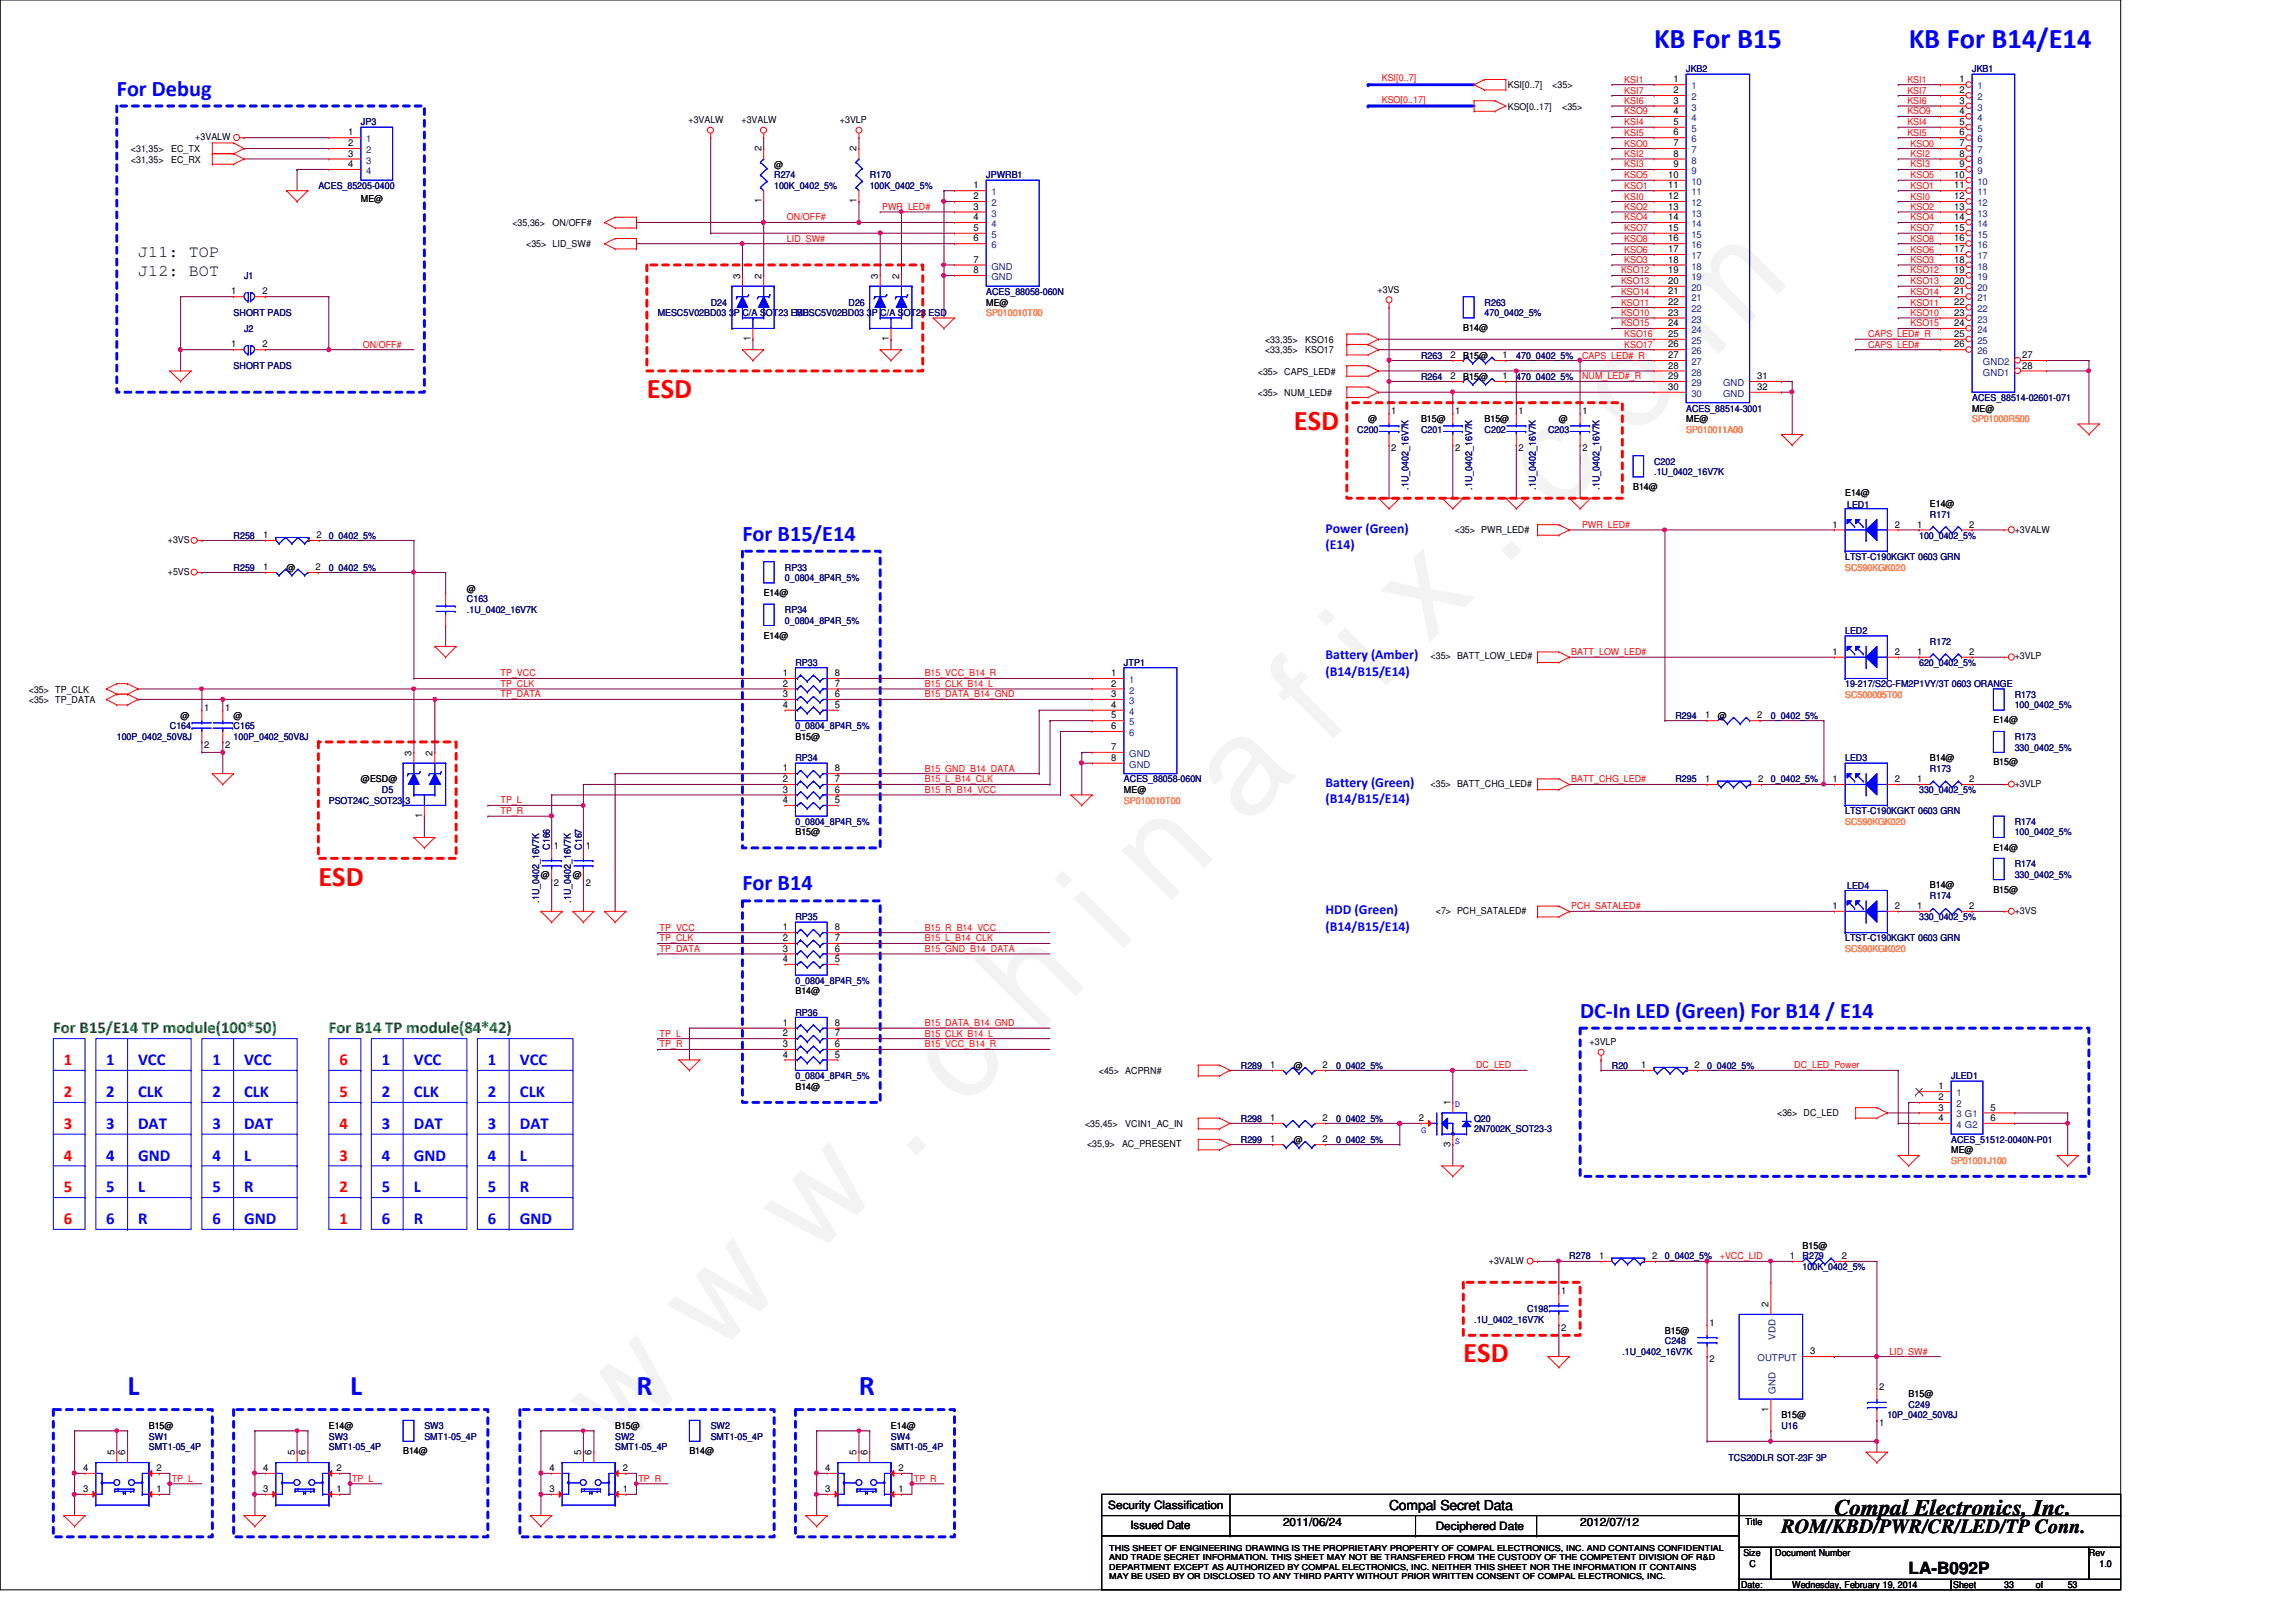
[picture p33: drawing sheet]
<svg xmlns="http://www.w3.org/2000/svg" width="297mm" height="210mm" viewBox="0 0 297 210" stroke-linecap="round" stroke-linejoin="round" font-family="sans-serif">
<defs><g id="words">
<text font-size="17.6" fill="#f0f" x="80.1" y="188" transform="rotate(-45 80.1 188)">w w w . c h i n a f i x . c o m</text>
<g font-size="3.7" fill="#00f">
<text x="214" y="6.3">KB For B15</text>
<text x="246.9" y="6.3">KB For B14/E14</text>
<text x="16.5" y="180.5">L</text>
<text x="45.3" y="180.5">L</text>
<text x="82.3" y="180.5">R</text>
<text x="111.1" y="180.5">R</text>
</g>
<g font-size="3.7" fill="#f00">
<text x="83.7" y="51.5">ESD</text>
<text x="167.4" y="55.6">ESD</text>
<text x="41.2" y="114.6">ESD</text>
<text x="189.3" y="176.3">ESD</text>
</g>
<g font-size="2.9" fill="#00f">
<text x="15.1" y="12.4">For Debug</text>
<text x="96.1" y="70">For B15/E14</text>
<text x="96.1" y="115.2">For B14</text>
<text x="204.4" y="131.7">DC-In LED (Green) For B14 / E14</text>
</g>
<text font-size="2.9" x="237.3" y="196">Compal Electronics, Inc.</text>
<text font-size="2.6" x="230.5" y="198.4">ROM/KBD/PWR/CR/LED/TP Conn.</text>
<g font-size="2.2">
<text x="17.9" y="33.3">J11: TOP</text>
<text x="17.9" y="35.7">J12: BOT</text>
<text x="246.9" y="203.7">LA-B092P</text>
</g>
<g font-size="2.2" fill="#008000">
<text x="6.9" y="133.7">For B15/E14 TP module(100*50)</text>
<text x="42.5" y="133.7">For B14 TP module(84*42)</text>
</g>
<g font-size="2.2" fill="#f00">
<text x="8.3" y="137.9">1</text>
<text x="43.9" y="137.9">6</text>
<text x="8.3" y="142">2</text>
<text x="43.9" y="142">5</text>
<text x="8.3" y="146.1">3</text>
<text x="43.9" y="146.1">4</text>
<text x="8.3" y="150.2">4</text>
<text x="8.3" y="154.3">5</text>
<text x="43.9" y="150.2">3</text>
<text x="43.9" y="154.3">2</text>
<text x="8.3" y="158.5">6</text>
<text x="43.9" y="158.5">1</text>
</g>
<g font-size="2.2" fill="#00f">
<text x="13.8" y="137.9">1</text>
<text x="17.9" y="137.9">VCC</text>
<text x="27.5" y="137.9">1</text>
<text x="31.6" y="137.9">VCC</text>
<text x="49.4" y="137.9">1</text>
<text x="53.5" y="137.9">VCC</text>
<text x="63.1" y="137.9">1</text>
<text x="67.3" y="137.9">VCC</text>
<text x="13.8" y="142">2</text>
<text x="17.9" y="142">CLK</text>
<text x="27.5" y="142">2</text>
<text x="31.6" y="142">CLK</text>
<text x="49.4" y="142">2</text>
<text x="53.5" y="142">CLK</text>
<text x="63.1" y="142">2</text>
<text x="67.3" y="142">CLK</text>
<text x="13.8" y="146.1">3</text>
<text x="17.9" y="146.1">DAT</text>
<text x="27.5" y="146.1">3</text>
<text x="31.6" y="146.1">DAT</text>
<text x="49.4" y="146.1">3</text>
<text x="53.5" y="146.1">DAT</text>
<text x="63.1" y="146.1">3</text>
<text x="67.3" y="146.1">DAT</text>
<text x="13.8" y="150.2">4</text>
<text x="13.8" y="154.3">5</text>
<text x="17.9" y="154.3">L</text>
<text x="17.9" y="150.2">GND</text>
<text x="27.5" y="154.3">5</text>
<text x="27.5" y="150.2">4</text>
<text x="31.6" y="150.2">L</text>
<text x="31.6" y="154.3">R</text>
<text x="49.4" y="150.2">4</text>
<text x="49.4" y="154.3">5</text>
<text x="53.5" y="150.2">GND</text>
<text x="53.5" y="154.3">L</text>
<text x="63.1" y="150.2">4</text>
<text x="63.1" y="154.3">5</text>
<text x="67.3" y="150.2">L</text>
<text x="67.3" y="154.3">R</text>
<text x="13.8" y="158.5">6</text>
<text x="17.9" y="158.5">R</text>
<text x="27.5" y="158.5">6</text>
<text x="31.6" y="158.5">GND</text>
<text x="49.4" y="158.5">6</text>
<text x="53.5" y="158.5">R</text>
<text x="63.1" y="158.5">6</text>
<text x="67.3" y="158.5">GND</text>
</g>
<g font-size="1.8" fill="#00f">
<text x="171.5" y="68.9">Power (Green)</text>
<text x="171.5" y="71.1">(E14)</text>
<text x="171.5" y="85.3">Battery (Amber)</text>
<text x="171.5" y="87.5">(B14/B15/E14)</text>
<text x="171.5" y="101.8">Battery (Green)</text>
<text x="171.5" y="104">(B14/B15/E14)</text>
<text x="171.5" y="118.3">HDD (Green)</text>
<text x="171.5" y="120.4">(B14/B15/E14)</text>
</g>
<text font-size="1.8" x="179.7" y="195.4">Compal Secret Data</text>
<g font-size="1.5">
<text x="143.4" y="195.3">Security Classification</text>
<text x="146.3" y="197.9">Issued Date</text>
<text x="166" y="197.5">2011/06/24</text>
<text x="204.4" y="197.5">2012/07/12</text>
<text x="185.8" y="198">Deciphered Date</text>
</g>
<g font-size="1.2" fill="#f00">
<text x="178.8" y="10.5">KSI[0..7]</text>
<text x="210.1" y="10.7">KSI1</text>
<text x="246.8" y="10.7">KSI1</text>
<text x="178.8" y="13.3">KSO[0..17]</text>
<text x="210.1" y="12.1">KSI7</text>
<text x="210.1" y="13.5">KSI6</text>
<text x="210.1" y="14.8">KSO9</text>
<text x="210.1" y="16.2">KSI4</text>
<text x="210.1" y="17.6">KSI5</text>
<text x="246.8" y="12.1">KSI7</text>
<text x="246.8" y="13.5">KSI6</text>
<text x="246.8" y="14.8">KSO9</text>
<text x="246.8" y="16.2">KSI4</text>
<text x="246.8" y="17.6">KSI5</text>
<text x="210.1" y="20.3">KSI2</text>
<text x="210.1" y="21.7">KSI3</text>
<text x="210.1" y="23.1">KSO5</text>
<text x="210.1" y="19">KSO0</text>
<text x="247.2" y="21.7">KSI3</text>
<text x="247.2" y="23.1">KSO5</text>
<text x="247.2" y="19">KSO0</text>
<text x="247.2" y="20.3">KSI2</text>
<text x="101.8" y="28.5">ON/OFF#</text>
<text x="114.1" y="27.2">PWR_LED#</text>
<text x="210.1" y="24.4">KSO1</text>
<text x="210.1" y="27.2">KSO2</text>
<text x="210.1" y="28.5">KSO4</text>
<text x="210.1" y="29.9">KSO7</text>
<text x="210.1" y="25.8">KSI0</text>
<text x="247.2" y="24.4">KSO1</text>
<text x="247.2" y="27.2">KSO2</text>
<text x="247.2" y="28.5">KSO4</text>
<text x="247.2" y="29.9">KSO7</text>
<text x="247.2" y="25.8">KSI0</text>
<text x="101.8" y="31.3">LID_SW#</text>
<text x="209.7" y="35.4">KSO12</text>
<text x="210.1" y="32.7">KSO6</text>
<text x="210.1" y="31.3">KSO8</text>
<text x="210.1" y="34">KSO3</text>
<text x="247.2" y="31.3">KSO8</text>
<text x="247.2" y="32.7">KSO6</text>
<text x="247.2" y="34">KSO3</text>
<text x="247.2" y="35.4">KSO12</text>
<text x="209.7" y="36.8">KSO13</text>
<text x="209.7" y="38.1">KSO14</text>
<text x="209.7" y="39.5">KSO11</text>
<text x="209.7" y="40.9">KSO10</text>
<text x="247.2" y="36.8">KSO13</text>
<text x="247.2" y="39.5">KSO11</text>
<text x="247.2" y="38.1">KSO14</text>
<text x="247.2" y="40.9">KSO10</text>
<text x="46.9" y="45">ON/OFF#</text>
<text x="204.7" y="46.4">CAPS_LED#_R</text>
<text x="209.7" y="42.2">KSO15</text>
<text x="210.1" y="45">KSO17</text>
<text x="210.1" y="43.6">KSO16</text>
<text x="241.7" y="45">CAPS_LED#</text>
<text x="241.7" y="43.6">CAPS_LED#_R</text>
<text x="247.2" y="42.2">KSO15</text>
<text x="204.7" y="49.1">NUM_LED#_R</text>
<text x="204.7" y="68.3">PWR_LED#</text>
<text x="64.8" y="87.5">TP_VCC</text>
<text x="64.8" y="88.9">TP_CLK</text>
<text x="119.6" y="87.5">B15_VCC_B14_R</text>
<text x="119.6" y="88.9">B15_CLK_B14_L</text>
<text x="203.3" y="84.8">BATT_LOW_LED#</text>
<text x="64.8" y="90.3">TP_DATA</text>
<text x="119.6" y="90.3">B15_DATA_B14_GND</text>
<text x="119.6" y="101.3">B15_L_B14_CLK</text>
<text x="119.6" y="99.9">B15_GND_B14_DATA</text>
<text x="203.3" y="101.3">BATT_CHG_LED#</text>
<text x="64.8" y="105.4">TP_R</text>
<text x="64.8" y="104">TP_L</text>
<text x="119.6" y="102.6">B15_R_B14_VCC</text>
<text x="203.3" y="117.7">PCH_SATALED#</text>
<text x="85.3" y="123.2">TP_DATA</text>
<text x="85.3" y="120.4">TP_VCC</text>
<text x="85.3" y="121.8">TP_CLK</text>
<text x="119.6" y="123.2">B15_GND_B14_DATA</text>
<text x="119.6" y="120.4">B15_R_B14_VCC</text>
<text x="119.6" y="121.8">B15_L_B14_CLK</text>
<text x="85.3" y="134.2">TP_L</text>
<text x="85.3" y="135.6">TP_R</text>
<text x="119.6" y="132.8">B15_DATA_B14_GND</text>
<text x="119.6" y="134.2">B15_CLK_B14_L</text>
<text x="119.6" y="135.6">B15_VCC_B14_R</text>
<text x="191" y="138.3">DC_LED</text>
<text x="232.1" y="138.3">DC_LED_Power</text>
<text x="222.5" y="163">+VCC_LID</text>
<text x="244.4" y="175.3">LID_SW#</text>
<text x="22.2" y="191.8">TP_L</text>
<text x="45.5" y="191.8">TP_L</text>
<text x="82.6" y="191.8">TP_R</text>
<text x="118.2" y="191.8">TP_R</text>
</g>
<g font-size="1.2">
<text x="195.1" y="11.4">KSI[0..7]</text>
<text x="200.8" y="11.4">&lt;35&gt;</text>
<text x="216.5" y="10.7">1</text>
<text x="253.5" y="10.7">1</text>
<text x="45" y="17.5">1</text>
<text x="89.1" y="16">+3VALW</text>
<text x="95.9" y="16">+3VALW</text>
<text x="108.7" y="16">+3VLP</text>
<text x="195.1" y="14.2">KSO[0..17]</text>
<text x="202.1" y="14.2">&lt;35&gt;</text>
<text x="216.5" y="12.1">2</text>
<text x="216.5" y="13.4">3</text>
<text x="216.5" y="14.8">4</text>
<text x="216.5" y="16.2">5</text>
<text x="216.5" y="17.5">6</text>
<text x="253.5" y="12.1">2</text>
<text x="253.5" y="13.4">3</text>
<text x="253.5" y="14.8">4</text>
<text x="253.5" y="16.2">5</text>
<text x="253.5" y="17.5">6</text>
<text x="16.9" y="21">&lt;31,35&gt;</text>
<text x="16.9" y="19.6">&lt;31,35&gt;</text>
<text x="22.1" y="21">EC_RX</text>
<text x="22.1" y="19.6">EC_TX</text>
<text x="25.3" y="18.2">+3VALW</text>
<text x="45" y="18.9">2</text>
<text x="45" y="20.3">3</text>
<text x="45" y="21.6">4</text>
<text x="98.5" y="19.6" transform="rotate(-90 98.5 19.6)">2</text>
<text x="100.2" y="21.7">@</text>
<text x="110.8" y="19.6" transform="rotate(-90 110.8 19.6)">2</text>
<text x="215.8" y="23">10</text>
<text x="216.5" y="18.9">7</text>
<text x="216.5" y="20.3">8</text>
<text x="216.5" y="21.6">9</text>
<text x="252.8" y="23">10</text>
<text x="253.5" y="18.9">7</text>
<text x="253.5" y="20.3">8</text>
<text x="253.5" y="21.6">9</text>
<text x="46.7" y="26.1">ME@</text>
<text x="66.3" y="29.3">&lt;35,36&gt;</text>
<text x="71.5" y="29.3">ON/OFF#</text>
<text x="98.5" y="26.3" transform="rotate(-90 98.5 26.3)">1</text>
<text x="110.8" y="26.3" transform="rotate(-90 110.8 26.3)">1</text>
<text x="125.9" y="24.4">1</text>
<text x="125.9" y="25.8">2</text>
<text x="125.9" y="27.1">3</text>
<text x="125.9" y="28.5">4</text>
<text x="125.9" y="29.9">5</text>
<text x="215.8" y="24.4">11</text>
<text x="215.8" y="25.8">12</text>
<text x="215.8" y="27.1">13</text>
<text x="215.8" y="28.5">14</text>
<text x="215.8" y="29.9">15</text>
<text x="252.8" y="24.4">11</text>
<text x="252.8" y="25.8">12</text>
<text x="252.8" y="27.1">13</text>
<text x="252.8" y="28.5">14</text>
<text x="252.8" y="29.9">15</text>
<text x="68.1" y="32">&lt;35&gt; LID_SW#</text>
<text x="125.9" y="31.2">6</text>
<text x="125.9" y="34">7</text>
<text x="125.9" y="35.3">8</text>
<text x="215.8" y="31.2">16</text>
<text x="215.8" y="32.6">17</text>
<text x="215.8" y="34">18</text>
<text x="215.8" y="35.3">19</text>
<text x="252.8" y="31.2">16</text>
<text x="252.8" y="32.6">17</text>
<text x="252.8" y="34">18</text>
<text x="252.8" y="35.3">19</text>
<text x="29.9" y="38.1">1</text>
<text x="33.9" y="38.1">2</text>
<text x="95.8" y="36.1" transform="rotate(-90 95.8 36.1)">3</text>
<text x="98.5" y="36.1" transform="rotate(-90 98.5 36.1)">2</text>
<text x="113.6" y="36.1" transform="rotate(-90 113.6 36.1)">3</text>
<text x="116.3" y="36.1" transform="rotate(-90 116.3 36.1)">2</text>
<text x="127.6" y="39.5">ME@</text>
<text x="178.2" y="37.9">+3VS</text>
<text x="215.8" y="36.7">20</text>
<text x="215.8" y="38.1">21</text>
<text x="215.8" y="39.5">22</text>
<text x="215.8" y="40.9">23</text>
<text x="252.8" y="36.7">20</text>
<text x="252.8" y="38.1">21</text>
<text x="252.8" y="39.5">22</text>
<text x="252.8" y="40.9">23</text>
<text x="29.9" y="45">1</text>
<text x="33.9" y="45">2</text>
<text x="97.1" y="44.2" transform="rotate(-90 97.1 44.2)">1</text>
<text x="115" y="44.2" transform="rotate(-90 115 44.2)">1</text>
<text x="163.7" y="44.4">&lt;33,35&gt;</text>
<text x="163.7" y="45.7">&lt;33,35&gt;</text>
<text x="168.9" y="44.4">KSO16</text>
<text x="168.9" y="45.7">KSO17</text>
<text x="187.7" y="46.4">2</text>
<text x="189.3" y="46.4">B15@</text>
<text x="189.3" y="42.8">B14@</text>
<text x="194.4" y="46.4">1</text>
<text x="215.8" y="42.2">24</text>
<text x="215.8" y="43.6">25</text>
<text x="215.8" y="45">26</text>
<text x="215.8" y="46.4">27</text>
<text x="215.8" y="47.7">28</text>
<text x="252.8" y="42.2">24</text>
<text x="252.8" y="43.6">25</text>
<text x="252.8" y="45">26</text>
<text x="261.6" y="47.7">28</text>
<text x="261.6" y="46.4">27</text>
<text x="162.7" y="48.5">&lt;35&gt; CAPS_LED#</text>
<text x="162.7" y="51.2">&lt;35&gt; NUM_LED#</text>
<text x="180" y="53.6">1</text>
<text x="187.7" y="49.1">2</text>
<text x="188.3" y="53.6">1</text>
<text x="189.3" y="49.1">B15@</text>
<text x="194.4" y="49.1">1</text>
<text x="196.5" y="53.6">1</text>
<text x="204.7" y="53.6">1</text>
<text x="215.8" y="49.1">29</text>
<text x="215.8" y="50.5">30</text>
<text x="227.3" y="49.1">31</text>
<text x="227.3" y="50.5">32</text>
<text x="255.1" y="53.3">ME@</text>
<text x="177" y="54.7">@</text>
<text x="180" y="58.3">2</text>
<text x="183.9" y="54.7">B15@</text>
<text x="188.3" y="58.3">2</text>
<text x="192.1" y="54.7">B15@</text>
<text x="196.5" y="58.3">2</text>
<text x="201.7" y="54.7">@</text>
<text x="204.7" y="58.3">2</text>
<text x="218.1" y="54.7">ME@</text>
<text x="211.3" y="63.4">B14@</text>
<text x="238.7" y="64.2">E14@</text>
<text x="249.7" y="65.6">E14@</text>
<text x="21.7" y="70.3">+3VS</text>
<text x="34" y="69.6">1</text>
<text x="40.9" y="69.6">2</text>
<text x="188.2" y="68.9">&lt;35&gt; PWR_LED#</text>
<text x="237.1" y="68.3">1</text>
<text x="245.1" y="68.3">2</text>
<text x="248" y="68.3">1</text>
<text x="254.8" y="68.3">2</text>
<text x="260.6" y="68.9">+3VALW</text>
<text x="21.7" y="74.4">+5VS</text>
<text x="34" y="73.8">1</text>
<text x="37.1" y="73.8">@</text>
<text x="40.8" y="73.8">2</text>
<text x="60.4" y="76.6">@</text>
<text x="98.8" y="77.1">E14@</text>
<text x="98.8" y="82.6">E14@</text>
<text x="3.7" y="89.6">&lt;35&gt; TP_CLK</text>
<text x="101.3" y="87.5">1</text>
<text x="101.3" y="88.9">2</text>
<text x="108" y="87.5">8</text>
<text x="108" y="88.9">7</text>
<text x="143.8" y="87.5">1</text>
<text x="143.8" y="88.9">2</text>
<text x="185.1" y="85.3">&lt;35&gt; BATT_LOW_LED#</text>
<text x="237.1" y="84.8">1</text>
<text x="245.1" y="84.8">2</text>
<text x="248" y="84.8">1</text>
<text x="254.8" y="84.8">2</text>
<text x="260.6" y="85.3">+3VLP</text>
<text x="3.7" y="91">&lt;35&gt; TP_DATA</text>
<text x="23.4" y="93">@</text>
<text x="26.4" y="92">1</text>
<text x="29.1" y="92">1</text>
<text x="30.2" y="93">@</text>
<text x="101.3" y="90.2">3</text>
<text x="101.3" y="91.6">4</text>
<text x="102.9" y="95.8">B15@</text>
<text x="108" y="90.2">6</text>
<text x="108" y="91.6">5</text>
<text x="143.8" y="90.2">3</text>
<text x="143.8" y="91.6">4</text>
<text x="143.8" y="93">5</text>
<text x="143.8" y="94.4">6</text>
<text x="220.6" y="93">1</text>
<text x="222.2" y="93">@</text>
<text x="227.3" y="93">2</text>
<text x="257.9" y="93.6">E14@</text>
<text x="26.4" y="96.8">2</text>
<text x="29.1" y="96.8">2</text>
<text x="46.7" y="101.3">@ESD@</text>
<text x="53.3" y="97.8" transform="rotate(-90 53.3 97.8)">3</text>
<text x="56" y="97.8" transform="rotate(-90 56 97.8)">2</text>
<text x="101.3" y="99.8">1</text>
<text x="101.3" y="101.2">2</text>
<text x="108" y="99.8">8</text>
<text x="108" y="101.2">7</text>
<text x="143.8" y="97.1">7</text>
<text x="143.8" y="98.5">8</text>
<text x="185.1" y="101.8">&lt;35&gt; BATT_CHG_LED#</text>
<text x="220.6" y="101.2">1</text>
<text x="227.5" y="101.2">2</text>
<text x="237.1" y="101.2">1</text>
<text x="245.1" y="101.2">2</text>
<text x="248" y="101.2">1</text>
<text x="249.7" y="98.5">B14@</text>
<text x="254.8" y="101.2">2</text>
<text x="257.9" y="99.1">B15@</text>
<text x="260.6" y="101.8">+3VLP</text>
<text x="54.6" y="105.9" transform="rotate(-90 54.6 105.9)">1</text>
<text x="101.3" y="102.6">3</text>
<text x="101.3" y="103.9">4</text>
<text x="108" y="102.6">6</text>
<text x="108" y="103.9">5</text>
<text x="145.4" y="102.7">ME@</text>
<text x="70" y="113.6">@</text>
<text x="71.7" y="109.9">1</text>
<text x="74.1" y="113.6">@</text>
<text x="75.8" y="109.9">1</text>
<text x="102.9" y="108.1">B15@</text>
<text x="257.9" y="110.1">E14@</text>
<text x="71.7" y="114.6">2</text>
<text x="75.8" y="114.6">2</text>
<text x="185.8" y="118.3">&lt;7&gt; PCH_SATALED#</text>
<text x="237.1" y="117.6">1</text>
<text x="245.1" y="117.6">2</text>
<text x="248" y="117.6">1</text>
<text x="249.7" y="115">B14@</text>
<text x="254.8" y="117.6">2</text>
<text x="257.9" y="115.5">B15@</text>
<text x="260.6" y="118.3">+3VS</text>
<text x="101.3" y="120.4">1</text>
<text x="101.3" y="121.8">2</text>
<text x="101.3" y="123.1">3</text>
<text x="101.3" y="124.5">4</text>
<text x="108" y="120.4">8</text>
<text x="108" y="121.8">7</text>
<text x="108" y="123.1">6</text>
<text x="108" y="124.5">5</text>
<text x="102.9" y="128.7">B14@</text>
<text x="101.3" y="132.8">1</text>
<text x="101.3" y="134.1">2</text>
<text x="101.3" y="135.5">3</text>
<text x="101.3" y="136.9">4</text>
<text x="108" y="132.8">8</text>
<text x="108" y="134.1">7</text>
<text x="108" y="135.5">6</text>
<text x="108" y="136.9">5</text>
<text x="205.7" y="135.3">+3VLP</text>
<text x="102.9" y="141.1">B14@</text>
<text x="142.2" y="139">&lt;45&gt; ACPRN#</text>
<text x="164.3" y="138.2">1</text>
<text x="167.4" y="138.3">@</text>
<text x="171.1" y="138.2">2</text>
<text x="187.7" y="143" transform="rotate(-90 187.7 143)">1</text>
<text x="212.3" y="138.2">1</text>
<text x="219.2" y="138.2">2</text>
<text x="250.8" y="141">1</text>
<text x="250.8" y="142.4">2</text>
<text x="250.8" y="143.7">3</text>
<text x="257.5" y="143.7">5</text>
<text x="140.4" y="145.8">&lt;35,45&gt;</text>
<text x="140.6" y="148.5">&lt;35,9&gt;</text>
<text x="145.2" y="148.5">AC_PRESENT</text>
<text x="145.6" y="145.8">VCIN1_AC_IN</text>
<text x="164.3" y="145.1">1</text>
<text x="164.3" y="147.8">1</text>
<text x="167.4" y="147.9">@</text>
<text x="171.1" y="145.1">2</text>
<text x="171.1" y="147.8">2</text>
<text x="183.6" y="145.1">2</text>
<text x="187.7" y="148.4" transform="rotate(-90 187.7 148.4)">3</text>
<text x="229.9" y="144.5">&lt;36&gt; DC_LED</text>
<text x="250.8" y="145.1">4</text>
<text x="252.4" y="149.3">ME@</text>
<text x="257.5" y="145.1">6</text>
<text x="233.2" y="161.6">B15@</text>
<text x="192.6" y="163.5">+3VALW</text>
<text x="202" y="167.5">1</text>
<text x="206.9" y="162.9">1</text>
<text x="213.7" y="162.9">2</text>
<text x="231.6" y="162.9">1</text>
<text x="238.3" y="162.9">2</text>
<text x="202" y="172.2">2</text>
<text x="215.4" y="172.6">B15@</text>
<text x="221.1" y="171.6">1</text>
<text x="228.8" y="169.1" transform="rotate(-90 228.8 169.1)">2</text>
<text x="221.1" y="176.3">2</text>
<text x="234.2" y="175.3">3</text>
<text x="243.1" y="179.8">2</text>
<text x="19.3" y="185">B15@</text>
<text x="42.5" y="185">E14@</text>
<text x="79.6" y="185">B15@</text>
<text x="115.3" y="185">E14@</text>
<text x="228.8" y="182.7" transform="rotate(-90 228.8 182.7)">1</text>
<text x="230.5" y="183.6">B15@</text>
<text x="243.1" y="184.5">1</text>
<text x="246.9" y="180.8">B15@</text>
<text x="10.7" y="190.4">4</text>
<text x="14.8" y="188.3" transform="rotate(-90 14.8 188.3)">5</text>
<text x="16.2" y="188.3" transform="rotate(-90 16.2 188.3)">6</text>
<text x="20.2" y="190.4">2</text>
<text x="34" y="190.4">4</text>
<text x="38.1" y="188.3" transform="rotate(-90 38.1 188.3)">5</text>
<text x="39.5" y="188.3" transform="rotate(-90 39.5 188.3)">6</text>
<text x="43.5" y="190.4">2</text>
<text x="52.2" y="188.2">B14@</text>
<text x="71.1" y="190.4">4</text>
<text x="75.2" y="188.3" transform="rotate(-90 75.2 188.3)">5</text>
<text x="76.5" y="188.3" transform="rotate(-90 76.5 188.3)">6</text>
<text x="80.6" y="190.4">2</text>
<text x="89.2" y="188.2">B14@</text>
<text x="106.8" y="190.4">4</text>
<text x="110.8" y="188.3" transform="rotate(-90 110.8 188.3)">5</text>
<text x="112.2" y="188.3" transform="rotate(-90 112.2 188.3)">6</text>
<text x="116.2" y="190.4">2</text>
<text x="10.7" y="193.1">3</text>
<text x="20.2" y="193.1">1</text>
<text x="34" y="193.1">3</text>
<text x="43.5" y="193.1">1</text>
<text x="71.1" y="193.1">3</text>
<text x="80.6" y="193.1">1</text>
<text x="106.8" y="193.1">3</text>
<text x="116.2" y="193.1">1</text>
<text x="225.8" y="197.4">Title</text>
<text x="225.5" y="201.4">Size</text>
<text x="226.4" y="202.8">C</text>
<text x="229.7" y="201.4">Document Number</text>
<text x="270.3" y="201.4">Rev</text>
<text x="271.6" y="202.8">1.0</text>
<text x="225.3" y="205.5">Date:</text>
<text x="231.9" y="205.5">Wednesday, February 19, 2014</text>
<text x="252.7" y="205.5">Sheet</text>
<text x="259.3" y="205.5">33</text>
<text x="263.4" y="205.5">of</text>
<text x="267.5" y="205.5">53</text>
</g>
<g font-size="1.2" fill="#000080">
<text x="218.1" y="9.4">JKB2</text>
<text x="255.1" y="9.4">JKB1</text>
<text x="46.7" y="16.2">JP3</text>
<text x="100.2" y="23.1">R274</text>
<text x="112.5" y="23.1">R170</text>
<text x="127.6" y="23.1">JPWRB1</text>
<text x="41.2" y="24.5">ACES_85205-0400</text>
<text x="100.2" y="24.5">100K_0402_5%</text>
<text x="112.5" y="24.5">100K_0402_5%</text>
<text x="30.2" y="40.9">SHORT PADS</text>
<text x="31.6" y="36.1">J1</text>
<text x="85.1" y="40.9">MESC5V02BD03 3P C/A SOT23 ESD</text>
<text x="91.9" y="39.5">D24</text>
<text x="102.9" y="40.9">MESC5V02BD03 3P C/A SOT23 ESD</text>
<text x="109.8" y="39.5">D26</text>
<text x="127.6" y="38.2">ACES_88058-060N</text>
<text x="192.1" y="39.5">R263</text>
<text x="192.1" y="40.9">470_0402_5%</text>
<text x="30.2" y="47.8">SHORT PADS</text>
<text x="31.6" y="43">J2</text>
<text x="183.9" y="46.4">R263</text>
<text x="196.2" y="46.4">470_0402_5%</text>
<text x="183.9" y="49.1">R264</text>
<text x="196.2" y="49.1">470_0402_5%</text>
<text x="218.1" y="53.3">ACES_88514-3001</text>
<text x="255.1" y="51.9">ACES_88514-02601-071</text>
<text x="175.6" y="56">C200</text>
<text x="183.9" y="56">C201</text>
<text x="192.1" y="56">C202</text>
<text x="200.3" y="56">C203</text>
<text x="182.2" y="63.4" transform="rotate(-90 182.2 63.4)">.1U_0402_16V7K</text>
<text x="190.5" y="63.4" transform="rotate(-90 190.5 63.4)">.1U_0402_16V7K</text>
<text x="198.7" y="63.4" transform="rotate(-90 198.7 63.4)">.1U_0402_16V7K</text>
<text x="206.9" y="63.4" transform="rotate(-90 206.9 63.4)">.1U_0402_16V7K</text>
<text x="214" y="60.1">C202</text>
<text x="214" y="61.5">.1U_0402_16V7K</text>
<text x="239" y="65.7">LED1</text>
<text x="30.2" y="69.7">R258</text>
<text x="42.5" y="69.7">0_0402_5%</text>
<text x="248.3" y="69.7">100_0402_5%</text>
<text x="249.7" y="67">R171</text>
<text x="30.2" y="73.8">R259</text>
<text x="42.5" y="73.8">0_0402_5%</text>
<text x="60.4" y="77.9">C163</text>
<text x="101.6" y="73.8">RP33</text>
<text x="101.6" y="75.2">0_0804_8P4R_5%</text>
<text x="238.7" y="72.5">LTST-C190KGKT 0603 GRN</text>
<text x="60.4" y="79.3">.1U_0402_16V7K</text>
<text x="101.6" y="79.3">RP34</text>
<text x="101.6" y="80.7">0_0804_8P4R_5%</text>
<text x="238.7" y="82.1">LED2</text>
<text x="249.7" y="83.4">R172</text>
<text x="102.9" y="86.2">RP33</text>
<text x="145.4" y="86.2">JTP1</text>
<text x="238.7" y="88.9">19-217/S2C-FM2P1VY/3T 0603 ORANGE</text>
<text x="248.3" y="86.2">620_0402_5%</text>
<text x="15.1" y="95.8">100P_0402_50V8J</text>
<text x="22" y="94.4">C164</text>
<text x="30.2" y="94.4">C165</text>
<text x="30.2" y="95.8">100P_0402_50V8J</text>
<text x="102.9" y="94.4">0_0804_8P4R_5%</text>
<text x="216.7" y="93">R294</text>
<text x="229.1" y="93">0_0402_5%</text>
<text x="260.6" y="90.3">R173</text>
<text x="260.6" y="91.7">100_0402_5%</text>
<text x="260.6" y="95.8">R173</text>
<text x="102.9" y="98.5">RP34</text>
<text x="145.4" y="101.3">ACES_88058-060N</text>
<text x="216.7" y="101.3">R295</text>
<text x="229.1" y="101.3">0_0402_5%</text>
<text x="238.7" y="98.5">LED3</text>
<text x="249.7" y="99.9">R173</text>
<text x="260.6" y="97.2">330_0402_5%</text>
<text x="42.5" y="104">PSOT24C_SOT23-3</text>
<text x="49.4" y="102.7">D5</text>
<text x="102.9" y="106.8">0_0804_8P4R_5%</text>
<text x="238.7" y="105.4">LTST-C190KGKT 0603 GRN</text>
<text x="248.3" y="102.7">330_0402_5%</text>
<text x="260.6" y="106.8">R174</text>
<text x="71.1" y="110" transform="rotate(-90 71.1 110)">C166</text>
<text x="75.3" y="110" transform="rotate(-90 75.3 110)">C167</text>
<text x="260.6" y="108.1">100_0402_5%</text>
<text x="260.6" y="112.2">R174</text>
<text x="260.6" y="113.6">330_0402_5%</text>
<text x="69.8" y="116.8" transform="rotate(-90 69.8 116.8)">.1U_0402_16V7K</text>
<text x="73.9" y="116.8" transform="rotate(-90 73.9 116.8)">.1U_0402_16V7K</text>
<text x="102.9" y="119.1">RP35</text>
<text x="239" y="115.1">LED4</text>
<text x="248.3" y="119.1">330_0402_5%</text>
<text x="249.7" y="116.4">R174</text>
<text x="238.7" y="121.8">LTST-C190KGKT 0603 GRN</text>
<text x="102.9" y="131.4">RP36</text>
<text x="102.9" y="127.3">0_0804_8P4R_5%</text>
<text x="102.9" y="139.7">0_0804_8P4R_5%</text>
<text x="160.5" y="138.3">R289</text>
<text x="172.8" y="138.3">0_0402_5%</text>
<text x="208.5" y="138.3">R20</text>
<text x="220.8" y="138.3">0_0402_5%</text>
<text x="252.4" y="139.7">JLED1</text>
<text x="160.5" y="145.2">R298</text>
<text x="160.5" y="147.9">R299</text>
<text x="172.8" y="145.2">0_0402_5%</text>
<text x="172.8" y="147.9">0_0402_5%</text>
<text x="190.7" y="145.2">Q20</text>
<text x="190.7" y="146.5">2N7002K_SOT23-3</text>
<text x="252.4" y="147.9">ACES_51512-0040N-P01</text>
<text x="203" y="163">R278</text>
<text x="215.4" y="163">0_0402_5%</text>
<text x="233.2" y="163">R279</text>
<text x="233.2" y="164.4">100K_0402_5%</text>
<text x="190.7" y="171.2">.1U_0402_16V7K</text>
<text x="197.6" y="169.8">C198</text>
<text x="215.4" y="173.9">C248</text>
<text x="209.9" y="175.3">.1U_0402_16V7K</text>
<text x="54.9" y="185">SW3</text>
<text x="91.9" y="185">SW2</text>
<text x="230.5" y="185">U16</text>
<text x="244.2" y="183.6">10P_0402_50V8J</text>
<text x="246.9" y="182.2">C249</text>
<text x="19.3" y="186.3">SW1</text>
<text x="19.3" y="187.7">SMT1-05_4P</text>
<text x="42.5" y="186.3">SW3</text>
<text x="42.5" y="187.7">SMT1-05_4P</text>
<text x="54.9" y="186.3">SMT1-05_4P</text>
<text x="79.6" y="186.3">SW2</text>
<text x="79.6" y="187.7">SMT1-05_4P</text>
<text x="91.9" y="186.3">SMT1-05_4P</text>
<text x="115.3" y="186.3">SW4</text>
<text x="115.3" y="187.7">SMT1-05_4P</text>
<text x="223.6" y="189.1">TCS20DLR SOT-23F 3P</text>
</g>
<g font-size="1.2" fill="#004080">
<text x="218.8" y="11.6">1</text>
<text x="255.8" y="11.6">1</text>
<text x="218.8" y="13">2</text>
<text x="218.8" y="14.3">3</text>
<text x="218.8" y="15.7">4</text>
<text x="218.8" y="17.1">5</text>
<text x="255.8" y="13">2</text>
<text x="255.8" y="14.3">3</text>
<text x="255.8" y="15.7">4</text>
<text x="255.8" y="17.1">5</text>
<text x="47.4" y="18.4">1</text>
<text x="47.4" y="19.8">2</text>
<text x="47.4" y="21.2">3</text>
<text x="47.4" y="22.5">4</text>
<text x="218.8" y="18.4">6</text>
<text x="218.8" y="19.8">7</text>
<text x="218.8" y="21.2">8</text>
<text x="218.8" y="22.5">9</text>
<text x="218.8" y="23.9">10</text>
<text x="255.8" y="18.4">6</text>
<text x="255.8" y="19.8">7</text>
<text x="255.8" y="21.2">8</text>
<text x="255.8" y="22.5">9</text>
<text x="255.8" y="23.9">10</text>
<text x="128.3" y="25.3">1</text>
<text x="128.3" y="26.7">2</text>
<text x="128.3" y="28">3</text>
<text x="128.3" y="29.4">4</text>
<text x="218.8" y="25.3">11</text>
<text x="218.8" y="26.7">12</text>
<text x="218.8" y="28">13</text>
<text x="218.8" y="29.4">14</text>
<text x="255.8" y="25.3">11</text>
<text x="255.8" y="26.7">12</text>
<text x="255.8" y="28">13</text>
<text x="255.8" y="29.4">14</text>
<text x="128.3" y="30.8">5</text>
<text x="128.3" y="32.1">6</text>
<text x="128.3" y="34.9">GND</text>
<text x="218.8" y="30.8">15</text>
<text x="218.8" y="32.1">16</text>
<text x="218.8" y="33.5">17</text>
<text x="218.8" y="34.9">18</text>
<text x="255.8" y="30.8">15</text>
<text x="255.8" y="32.1">16</text>
<text x="255.8" y="33.5">17</text>
<text x="255.8" y="34.9">18</text>
<text x="128.3" y="36.2">GND</text>
<text x="218.8" y="36.2">19</text>
<text x="218.8" y="37.6">20</text>
<text x="218.8" y="39">21</text>
<text x="218.8" y="40.4">22</text>
<text x="218.8" y="41.7">23</text>
<text x="255.8" y="36.2">19</text>
<text x="255.8" y="37.6">20</text>
<text x="255.8" y="39">21</text>
<text x="255.8" y="40.4">22</text>
<text x="255.8" y="41.7">23</text>
<text x="218.8" y="43.1">24</text>
<text x="218.8" y="44.5">25</text>
<text x="218.8" y="45.8">26</text>
<text x="218.8" y="47.2">27</text>
<text x="255.8" y="43.1">24</text>
<text x="255.8" y="44.5">25</text>
<text x="255.8" y="45.8">26</text>
<text x="256.5" y="47.2">GND2</text>
<text x="218.8" y="48.6">28</text>
<text x="218.8" y="50">29</text>
<text x="218.8" y="51.4">30</text>
<text x="222.9" y="50">GND</text>
<text x="222.9" y="51.4">GND</text>
<text x="256.5" y="48.6">GND1</text>
<text x="146.1" y="88.4">1</text>
<text x="146.1" y="89.7">2</text>
<text x="146.1" y="91.1">3</text>
<text x="146.1" y="92.5">4</text>
<text x="146.1" y="93.9">5</text>
<text x="146.1" y="95.3">6</text>
<text x="146.1" y="98">GND</text>
<text x="146.1" y="99.4">GND</text>
<text x="253.1" y="141.9">1</text>
<text x="253.1" y="143.3">2</text>
<text x="253.1" y="144.6">3 G1</text>
<text x="253.1" y="146">4 G2</text>
<text x="229.7" y="173.4" transform="rotate(-90 229.7 173.4)">VDD</text>
<text x="227.4" y="176.1">OUTPUT</text>
<text x="229.7" y="180.4" transform="rotate(-90 229.7 180.4)">GND</text>
</g>
<g font-size="1.2" fill="#ff8000">
<text x="127.6" y="40.9">SP010010T00</text>
<text x="218.1" y="56">SP010011A00</text>
<text x="255.1" y="54.7">SP01000R500</text>
<text x="238.7" y="73.8">SC590KGK020</text>
<text x="238.7" y="90.3">SC500005T00</text>
<text x="145.4" y="104">SP010010T00</text>
<text x="238.7" y="106.8">SC590KGK020</text>
<text x="238.7" y="123.2">SC590KGK020</text>
<text x="252.4" y="150.7">SP01001J100</text>
</g>
<g font-size="1.2" fill="#00f">
<text x="188.2" y="143.3">D</text>
<text x="183.9" y="146.6">G</text>
<text x="188.2" y="148">S</text>
</g>
<g font-size="1.1">
<text x="143.5" y="201.9">AND TRADE SECRET INFORMATION. THIS SHEET MAY NOT BE TRANSFERED FROM THE CUSTODY OF THE COMPETENT DIVISION OF R&amp;D</text>
<text x="143.5" y="203.1">DEPARTMENT EXCEPT AS AUTHORIZED BY COMPAL ELECTRONICS, INC. NEITHER THIS SHEET NOR THE INFORMATION IT CONTAINS</text>
<text x="143.5" y="200.7">THIS SHEET OF ENGINEERING DRAWING IS THE PROPRIETARY PROPERTY OF COMPAL ELECTRONICS, INC. AND CONTAINS CONFIDENTIAL</text>
<text x="143.5" y="204.3">MAY BE USED BY OR DISCLOSED TO ANY THIRD PARTY WITHOUT PRIOR WRITTEN CONSENT OF COMPAL ELECTRONICS, INC.</text>
</g>
</g></defs>
<path d="M0 0h274.4v205.7h-274.4z" fill="none" stroke="#000" stroke-width=".13"/>
<g fill="none" stroke="#00f" stroke-width=".13">
<path d="M6.9 134.4h4.1v24.7h-4.1zM6.9 138.5h4.1M11 138.5h.1M12.4 134.4h12.3v24.7h-12.3zM12.4 138.5h12.3M16.5 134.4v24.7M24.7 138.5h.1M26.1 134.4h12.3v24.7h-12.3zM26.1 138.5h12.3M30.2 134.4v24.7M38.4 138.5h.1M42.5 134.4h4.2v24.7h-4.2z"/>
<path d="M42.5 138.5h4.2M46.7 138.5h.1M48 134.4h12.4v24.7h-12.4zM48 138.5h12.4M52.2 134.4v24.7M60.4 138.5h.1M61.8 134.4h12.3v24.7h-12.3zM61.8 138.5h12.3M65.9 134.4v24.7M6.9 150.9h4.1M6.9 146.8h4.1M6.9 142.7h4.1"/>
<path d="M6.9 155h4.1M11 142.7h.1M11 146.8h.1M11 150.9h.1M11 155h.1M12.4 150.9h12.3M12.4 146.8h12.3M12.4 142.7h12.3M12.4 155h12.3M16.5 159.1h.1M24.7 150.9h.1M24.7 146.8h.1"/>
<path d="M24.7 142.7h.1M24.7 155h.1M26.1 150.9h12.3M26.1 146.8h12.3M26.1 142.7h12.3M26.1 155h12.3M30.2 159.1h.1M38.4 142.7h.1M38.4 146.8h.1M38.4 150.9h.1M38.4 155h.1M42.5 150.9h4.2"/>
<path d="M42.5 146.8h4.2M42.5 142.7h4.2M42.5 155h4.2M46.7 155h.1M46.7 150.9h.1M46.7 146.8h.1M46.7 142.7h.1M48 150.9h12.4M48 146.8h12.4M48 142.7h12.4M48 155h12.4M52.2 159.1h.1"/>
<path d="M60.4 150.9h.1M60.4 146.8h.1M60.4 142.7h.1M60.4 155h.1M61.8 150.9h12.3M61.8 146.8h12.3M61.8 142.7h12.3M61.8 155h12.3M65.9 159.1h.1"/>
</g>
<path d="M83.7 34.3h35.7v13.7h-35.7zM174.2 52.1h35.7v12.4h-35.7zM41.2 96h17.8v15.1h-17.8z" fill="none" stroke="#f00" stroke-width=".38" stroke-dasharray=".8 .8"/>
<path d="M15.1 13.7h39.8v37.1h-39.8zM96.1 71.3h17.8v38.4h-17.8zM204.4 133.1h65.9v19.1h-65.9zM6.9 182.4h20.6v16.5h-20.6zM30.2 182.4h32.9v16.5h-32.9zM67.3 182.4h32.9v16.5h-32.9zM102.9 182.4h20.6v16.5h-20.6z" fill="none" stroke="#00f" stroke-width=".38" stroke-dasharray=".8 .8"/>
<path d="M31.6 19.2h.1M31.6 19.2h10.9M31.6 20.6h.1M31.6 20.6h10.9M38.4 21.9h.1M38.4 21.9v2.8M38.4 21.9h4.1" fill="none" stroke="#800040" stroke-width=".13"/>
<path d="M177 11h13.7" fill="none" stroke="#00f" stroke-width=".38"/>
<circle cx="177" cy="11" r=".19" fill="#00f"/>
<path d="M177 13.7h13.7" fill="none" stroke="#00f" stroke-width=".38"/>
<circle cx="177" cy="13.7" r=".19" fill="#00f"/>
<g fill="none" stroke="#800040" stroke-width=".13">
<path d="M208.5 11h.1M208.5 12.4h.1M208.5 13.7h.1M208.5 15.1h.1M208.5 16.5h.1M208.5 17.8h.1M208.5 19.2h.1M208.5 11h5.5M208.5 12.4h5.5M208.5 13.7h5.5M208.5 15.1h5.5M208.5 16.5h5.5"/>
<path d="M208.5 17.8h5.5M208.5 19.2h5.5M208.5 20.6h.1M208.5 21.9h.1M208.5 23.3h.1M208.5 20.6h5.5M208.5 21.9h5.5M208.5 23.3h5.5M178.3 45.3h35.7M178.3 43.9h35.7M26.1 89.2h.1M26.1 89.2h27.4"/>
</g>
<circle cx="26.1" cy="89.1" r=".25" fill="#f0f"/>
<circle cx="26.1" cy="89.1" r=".25" fill="none" stroke="#f0f" stroke-width=".13"/>
<path d="M28.8 90.5h.1M28.8 90.5h27.5" fill="none" stroke="#800040" stroke-width=".13"/>
<circle cx="28.8" cy="90.5" r=".26" fill="#f0f"/>
<circle cx="28.8" cy="90.5" r=".26" fill="none" stroke="#f0f" stroke-width=".13"/>
<path d="M17.9 89.2h.1M17.9 90.5h.1M17.9 89.2h8.2M17.9 90.5h10.9M26.1 89.2h.1M26.1 96h.1M26.1 97.4h.1M26.1 89.2v2.7M26.1 96v1.4M26.1 97.4h2.7M28.8 90.5h.1M28.8 90.5v1.4" fill="none" stroke="#800040" stroke-width=".13"/>
<circle cx="28.8" cy="97.4" r=".26" fill="#f0f"/>
<circle cx="28.8" cy="97.4" r=".26" fill="none" stroke="#f0f" stroke-width=".13"/>
<path d="M53.5 74.1h.1M53.5 74.1v13.7M28.8 96h.1M28.8 97.4h.1M28.8 96v4.1" fill="none" stroke="#800040" stroke-width=".13"/>
<circle cx="53.5" cy="74" r=".26" fill="#f0f"/>
<circle cx="53.5" cy="74" r=".26" fill="none" stroke="#f0f" stroke-width=".13"/>
<g fill="none" stroke="#800040" stroke-width=".13">
<path d="M31.6 17.8h.1M31.6 17.8h10.9M245.6 68.6h2.7M248.3 68.6h.1M255.1 68.6h.1M255.1 68.6h4.2M53.5 89.2h.1M53.5 89.2v8.2M56.3 90.5h.1M56.3 90.5v6.9M245.6 85h2.7M248.3 85h.1"/>
<path d="M255.1 85h.1M255.1 85h4.2M54.9 105.6h.1M54.9 105.6v2.8M203 117.9h34.3M245.6 101.5h2.7M245.6 117.9h2.7M248.3 101.5h.1M248.3 117.9h.1M255.1 117.9h.1M255.1 117.9h4.2M22 192h.1"/>
<path d="M22 192h4.1"/>
</g>
<circle cx="22" cy="192" r=".25" fill="#f0f"/>
<circle cx="22" cy="192" r=".25" fill="none" stroke="#f0f" stroke-width=".13"/>
<path d="M9.6 185.2h.1M9.6 185.2v5.5M9.6 185.2h5.5M22 192h.1M22 192v1.4M33 185.2h.1M33 185.2h5.4M33 185.2v5.5M45.3 192h.1M45.3 192h4.1M45.3 192v1.4" fill="none" stroke="#800040" stroke-width=".13"/>
<circle cx="45.3" cy="192" r=".25" fill="#f0f"/>
<circle cx="45.3" cy="192" r=".25" fill="none" stroke="#f0f" stroke-width=".13"/>
<path d="M38.4 185.2h.1M38.4 185.2h1.4M43.9 193.4h.1M43.9 193.4h1.4" fill="none" stroke="#800040" stroke-width=".13"/>
<circle cx="38.4" cy="185.1" r=".25" fill="#f0f"/>
<circle cx="38.4" cy="185.1" r=".25" fill="none" stroke="#f0f" stroke-width=".13"/>
<path d="M33 190.7h.1M33 190.7h1.3M33 190.7v2.7M105.7 193.4v2.7" fill="none" stroke="#800040" stroke-width=".13"/>
<circle cx="32.9" cy="193.4" r=".26" fill="#f0f"/>
<circle cx="32.9" cy="193.4" r=".26" fill="none" stroke="#f0f" stroke-width=".13"/>
<circle cx="32.9" cy="190.6" r=".26" fill="#f0f"/>
<circle cx="32.9" cy="190.6" r=".26" fill="none" stroke="#f0f" stroke-width=".13"/>
<g fill="none" stroke="#800040" stroke-width=".13">
<path d="M15.1 185.2h.1M15.1 185.2h1.4M22 190.7h.1M22 190.7v1.3M33 193.4h.1M33 193.4h1.3M33 193.4v2.7M38.4 185.2h.1M38.4 185.2v2.7M39.8 185.2h.1M39.8 185.2v2.7M43.9 190.7h.1"/>
<path d="M43.9 190.7h1.4M45.3 190.7h.1M45.3 190.7v1.3"/>
</g>
<circle cx="15.1" cy="185.1" r=".25" fill="#f0f"/>
<circle cx="15.1" cy="185.1" r=".25" fill="none" stroke="#f0f" stroke-width=".13"/>
<path d="M9.6 193.4h.1M9.6 190.7h.1M9.6 193.4h1.4M9.6 190.7v5.4M9.6 190.7h1.4M16.5 185.2h.1M16.5 185.2v2.7M20.6 193.4h.1M20.6 190.7h.1M20.6 193.4h1.4M20.6 190.7h1.4M70 193.4v2.7" fill="none" stroke="#800040" stroke-width=".13"/>
<circle cx="9.6" cy="193.4" r=".26" fill="#f0f"/>
<circle cx="9.6" cy="193.4" r=".26" fill="none" stroke="#f0f" stroke-width=".13"/>
<circle cx="9.6" cy="190.6" r=".26" fill="#f0f"/>
<circle cx="9.6" cy="190.6" r=".26" fill="none" stroke="#f0f" stroke-width=".13"/>
<path d="M23.4 45.3h.1M23.4 45.3v2.7M23.4 45.3h6.8M255.1 101.5h.1M255.1 101.5h4.2M15.1 185.2h.1M15.1 185.2v2.7" fill="none" stroke="#800040" stroke-width=".13"/>
<circle cx="23.3" cy="45.3" r=".26" fill="#f0f"/>
<circle cx="23.3" cy="45.3" r=".26" fill="none" stroke="#f0f" stroke-width=".13"/>
<path d="M42.5 45.3h.1M42.5 45.3h11" fill="none" stroke="#800040" stroke-width=".13"/>
<circle cx="42.5" cy="45.3" r=".26" fill="#f0f"/>
<circle cx="42.5" cy="45.3" r=".26" fill="none" stroke="#f0f" stroke-width=".13"/>
<path d="M23.4 38.4h.1M23.4 38.4h6.8M23.4 38.4v6.9M34.3 38.4h.1M34.3 38.4h8.2M42.5 38.4h.1M42.5 38.4v6.9h-8.2M34.3 45.3h.1M260.6 144h.1M260.6 144h6.9M267.5 145.4h.1M267.5 145.4v4.1" fill="none" stroke="#800040" stroke-width=".13"/>
<path d="M267.3 145.2l.2-.1 .2 .1-.1 .3-.1 .1-.2-.1z" fill-rule="evenodd" fill="#f0f"/>
<path d="M267.3 145.2l.2-.1 .2 .1-.1 .3-.1 .1-.2-.1z" fill="none" stroke="#f0f" stroke-width=".13"/>
<g fill="none" stroke="#800040" stroke-width=".13">
<path d="M91.9 17.8h.1M91.9 17.8v12.4M111.1 17.8h.1M111.1 17.8v1.4M245.6 11h.1M245.6 12.4h.1M245.6 13.7h.1M245.6 15.1h.1M245.6 16.5h.1M245.6 17.8h.1M245.6 19.2h.1M245.6 11h5.4"/>
<path d="M245.6 12.4h5.4M245.6 13.7h5.4M245.6 15.1h5.4M245.6 16.5h5.4M245.6 17.8h5.4M245.6 19.2h5.4M245.6 21.9h.1M245.6 23.3h.1M245.6 24.7h.1M245.6 27.4h.1M245.6 28.8h.1M245.6 30.2h.1"/>
<path d="M245.6 37h.1M245.6 39.8h.1M245.6 20.6h.1M245.6 26.1h.1M245.6 31.5h.1M245.6 32.9h.1M245.6 34.3h.1M245.6 35.6h.1M245.6 38.4h.1M245.6 21.9h5.4M245.6 23.3h5.4M245.6 24.7h5.4"/>
<path d="M245.6 27.4h5.4M245.6 28.8h5.4M245.6 30.2h5.4M245.6 37h5.4M245.6 39.8h5.4M245.6 20.6h5.4M245.6 26.1h5.4M245.6 31.5h5.4M245.6 32.9h5.4M245.6 34.3h5.4M245.6 35.6h5.4M245.6 38.4h5.4"/>
<path d="M245.6 42.5h.1M245.6 41.1h.1M245.6 42.5h5.4M245.6 41.1h5.4M264.7 48h.1M264.7 46.7h.1M264.7 48h5.6M264.7 46.7h5.6M270.3 48h.1M270.3 48v6.9M26.1 69.9h.1M26.1 74.1h.1"/>
<path d="M26.1 74.1h8.2M26.1 69.9h8.2M41.2 74.1h.1M41.2 74.1h16.5M41.3 69.9h.1M41.3 69.9h12.2M53.5 74.1h.1M53.5 69.9h.1M53.5 69.9v4.2M57.7 74.1h.1M57.7 74.1v2.7M57.7 80.9h.1"/>
<path d="M57.7 80.9v2.8M63.1 105.6h.1M63.1 105.6h8.3M245.6 138.5h.1M245.6 138.5v6.9M244.2 144h.1M244.2 144h4.1M246.9 142.7h.1M246.9 142.7v6.8M260.6 145.4h.1M267.5 144h.1M267.5 144v1.4h-6.9"/>
</g>
<circle cx="270.2" cy="48" r=".25" fill="#f0f"/>
<circle cx="270.2" cy="48" r=".25" fill="none" stroke="#f0f" stroke-width=".13"/>
<g fill="none" stroke="#800040" stroke-width=".13">
<path d="M98.8 19.2h.1M98.8 17.8v1.4M240.1 45.3h.1M240.1 43.9h.1M240.1 45.3h10.9M240.1 43.9h10.9M270.3 46.7h.1M270.3 46.7v1.3M245.6 145.4h.1M245.6 145.4h2.7M246.9 142.7h.1M246.9 142.7h1.4"/>
<path d="M242.8 163.2h.1M242.8 163.2v12.4M229.1 186.5h13.7"/>
</g>
<circle cx="242.8" cy="186.5" r=".26" fill="#f0f"/>
<circle cx="242.8" cy="186.5" r=".26" fill="none" stroke="#f0f" stroke-width=".13"/>
<path d="M238.7 163.2h.1M238.7 163.2h4.1M242.8 175.6h.1M242.8 175.6v4.1M242.8 175.6h8.2M242.8 186.5h.1M242.8 183.8h.1M242.8 183.8v4.1" fill="none" stroke="#800040" stroke-width=".13"/>
<circle cx="242.8" cy="175.6" r=".26" fill="#f0f"/>
<circle cx="242.8" cy="175.6" r=".26" fill="none" stroke="#f0f" stroke-width=".13"/>
<g fill="none" stroke="#800040" stroke-width=".13">
<path d="M215.4 68.6h21.9M53.5 87.8h.1M53.5 89.2h.1M53.5 87.8h48.1M53.5 89.2h48.1M108.4 87.8h32.9M108.4 89.2h32.9M108.4 90.5h32.9M203 85h34.3M63.1 104.2h.1M63.1 104.2h12.4M108.4 102.9h28.8"/>
<path d="M236 101.5h1.3M237.3 175.6h.1M237.3 175.6h5.5"/>
</g>
<circle cx="53.5" cy="89.1" r=".25" fill="#f0f"/>
<circle cx="53.5" cy="89.1" r=".25" fill="none" stroke="#f0f" stroke-width=".13"/>
<path d="M56.3 90.5h.1M56.3 90.5h45.3" fill="none" stroke="#800040" stroke-width=".13"/>
<circle cx="56.3" cy="90.5" r=".26" fill="#f0f"/>
<circle cx="56.3" cy="90.5" r=".26" fill="none" stroke="#f0f" stroke-width=".13"/>
<path d="M71.4 102.9h30.2M219.6 138.5h26" fill="none" stroke="#800040" stroke-width=".13"/>
<g fill="none" stroke="#f00" stroke-width=".13">
<path d="M27.5 19.9h.1M27.5 18.5h.1M27.5 19.9h2.7M27.5 18.5v2.8M27.5 18.5h2.7M30.2 19.9h.1M30.2 18.5h.1M30.2 19.9l1.4 .7M30.2 18.5l1.4 .7M31 17.8h.6M31.6 19.2h.1M31.6 17.8h.1"/>
<path d="M31.6 19.2l-1.4 .7M91.9 17.8h.1M91.9 17.3v.5M98.8 17.8h.1M98.8 17.3v.5M111.1 17.8h.1M111.1 19.2h.1M111.1 17.3v.5M111.1 19.2v1.4M190.7 14.4h.1M190.7 13h.1M190.7 11h.1"/>
<path d="M190.7 13h2.7M190.7 14.4h2.7M190.7 13v1.4M190.7 11l1.4 .6M192.1 10.3h.1M192.1 11.6h.1M192.1 10.3l-1.4 .7M192.1 10.3h2.7M192.1 11.6h2.7M193.4 13h.1M193.4 14.4h.1M193.4 13l1.4 .7"/>
<path d="M194.8 13.7h.1M194.8 10.3h.1M194.8 11.6h.1M194.8 13.7l-1.4 .7M194.8 10.3v1.3M27.5 21.3h.1M27.5 21.3h2.7M30.2 21.3h.1M31.6 20.6h.1M31.6 20.6l-1.4 .7M37.1 24.7h.1M37.1 24.7h2.7"/>
<path d="M37.1 24.7l1.3 1.4M38.4 26.1h.1M39.8 24.7h.1M39.8 24.7l-1.4 1.4M22 48h.1M22 48h2.7M22 48l1.4 1.4M23.4 49.4h.1M24.7 48h.1M24.7 48l-1.3 1.4M268.9 54.9h.1M268.9 54.9h2.7"/>
<path d="M268.9 54.9l1.4 1.3M270.3 56.2h.1M271.6 54.9h.1M271.6 54.9l-1.3 1.3M25.6 74.1h.5M25.6 69.9h.5M26.1 74.1h.1M26.1 69.9h.1M248.3 68.6h.1M248.3 68.6h1.4M253.8 68.6h1.3M255.1 68.6h.1"/>
<path d="M259.3 68.6h.1M259.3 68.6h.5M13.8 89.2h.1M13.8 90.5h.1M13.8 89.2l1.3 .6M13.8 90.5l1.3 .7M15.1 88.5h.1M15.1 89.8h.1M15.1 91.2h.1M15.1 88.5l-1.3 .7M15.1 88.5h1.4M15.1 89.8h1.4"/>
<path d="M15.1 89.8l-1.3 .7M15.1 91.2h1.4M16.5 88.5h.1M16.5 89.8h.1M16.5 91.2h.1M16.5 88.5l1.4 .7M16.5 89.8l1.4 .7M17.9 89.2h.1M17.9 90.5h.1M17.9 89.2l-1.4 .6M17.9 90.5l-1.4 .7M28.8 91.9h.1"/>
<path d="M28.8 96h.1M28.8 91.9v1.4M28.8 94.7v1.3M56.3 83.7h.1M56.3 83.7h2.7M56.3 83.7l1.4 1.3M57.7 85h.1M59 83.7h.1M59 83.7l-1.3 1.3M259.3 85h.1M259.3 85h.5M27.5 100.1h.1"/>
<path d="M27.5 100.1h2.7M27.5 100.1l1.3 1.4M28.8 101.5h.1M30.2 100.1h.1M30.2 100.1l-1.4 1.4M53.5 108.4h.1M53.5 108.4h2.8M53.5 108.4l1.4 1.3M54.9 109.7h.1M56.3 108.4h.1M56.3 108.4l-1.4 1.3M259.3 101.5h.1"/>
<path d="M259.3 117.9h.1M259.3 101.5h.5M259.3 117.9h.5M240.1 144.7h.1M240.1 143.3h.1M240.1 143.3h2.7M240.1 144.7h2.7M240.1 143.3v1.4M242.8 143.3h.1M242.8 144.7h.1M242.8 143.3l1.4 .7M244.2 144h.1"/>
<path d="M244.2 144l-1.4 .7M245.6 149.5h.1M245.6 149.5h2.7M245.6 149.5l1.3 1.4M246.9 150.9h.1M248.3 149.5h.1M248.3 149.5l-1.4 1.4M266.1 149.5h.1M266.1 149.5h2.8M266.1 149.5l1.4 1.4M267.5 150.9h.1M268.9 149.5h.1"/>
<path d="M268.9 149.5l-1.4 1.4M8.3 196.1h.1M8.3 196.1h2.7M8.3 196.1l1.3 1.4M9.6 197.5h.1M11 196.1h.1M11 196.1l-1.4 1.4M31.6 196.1h.1M31.6 196.1h2.7M31.6 196.1l1.4 1.4M33 197.5h.1M34.3 196.1h.1"/>
<path d="M34.3 196.1l-1.3 1.4M68.6 196.1h.1M68.6 196.1h2.8M68.6 196.1l1.4 1.4M70 197.5h.1M71.4 196.1h.1M71.4 196.1l-1.4 1.4M104.3 196.1h.1M104.3 196.1h2.7M104.3 196.1l1.4 1.4M105.7 197.5h.1M107 196.1h.1"/>
<path d="M107 196.1l-1.3 1.4M241.4 187.9h.1M241.4 187.9h2.8M241.4 187.9l1.4 1.4M242.8 189.3h.1M244.2 187.9h.1M244.2 187.9l-1.4 1.4"/>
<circle cx="30.6" cy="17.8" r=".39"/>
<circle cx="91.9" cy="16.8" r=".39"/>
<circle cx="98.8" cy="16.8" r=".39"/>
<circle cx="111.1" cy="16.8" r=".38"/>
<circle cx="25.1" cy="74" r=".39"/>
<circle cx="25.1" cy="69.9" r=".39"/>
<circle cx="260.2" cy="68.6" r=".39"/>
<circle cx="260.2" cy="85" r=".39"/>
<circle cx="260.2" cy="117.9" r=".38"/>
<circle cx="260.2" cy="101.5" r=".38"/>
</g>
<g fill="none" stroke="#000" stroke-width=".13">
<path d="M142.5 193.4h82.5v2.7h-82.5zM142.5 196.1h82.5v2.7h-82.5zM142.5 198.8h82.5v6.9h-82.5zM159.1 196.1h.1M159.1 198.8h.1M159.1 193.4v5.4M183.1 198.8h.1M183.1 196.1v2.7M198.8 198.8h.1M198.8 196.1v2.7M225 193.4h49.4v2.7h-49.4zM225 196.1h49.4v4.1h-49.4z"/>
<path d="M225 200.2h4.1v4.2h-4.1zM225 204.4h27.4v1.3h-27.4zM229.1 200.2h41.2v4.2h-41.2zM252.4 204.4h22v1.3h-22zM270.3 200.2h4.1v4.2h-4.1z"/>
</g>
<g fill="none" stroke="#00f" stroke-width=".13">
<path d="M110.7 22.6h.1M110.7 21h.1M110.7 22.6l.8 .9M110.7 21l.8 .8M111.1 20.6h.1M111.1 20.6l-.4 .4M111.5 23.5h.1M111.5 21.8h.1M111.5 23.5l-.8 .8M111.5 21.8l-.8 .8M250.1 68.2h.1M250.1 68.2l-.4 .4"/>
<path d="M250.1 68.2l.8 .8M250.9 69h.1M251.7 68.2h.1M251.7 68.2l-.8 .8M251.7 68.2l.9 .8M252.6 69h.1M253.4 68.2h.1M253.4 68.2l-.8 .8M253.4 68.2l.4 .4M253.8 68.6h.1M27.6 94.2h2.5M27.6 93.6h2.5"/>
<path d="M28.8 93.6h.1M28.8 94.2h.1M28.8 93.3v.3M28.8 94.2v.5M30.1 94.2h.1M30.1 93.6h.1M72.7 194.8h.1M72.7 194.8h6.9M72.7 189.3v5.5M79.6 194.8h.1M79.6 189.3v5.5"/>
</g>
<path d="M56.3 100.1l.7 1.4h-1.4z" fill="#00f"/>
<g fill="none" stroke="#00f" stroke-width=".13">
<path d="M52.2 98.8h.1M52.2 98.8v5.4M52.2 98.8h5.5M53.5 98.8v1.3M56.3 98.8v1.3M57.7 98.8h.1M57.7 98.8v5.4h-5.5M52.2 104.2h.1M53.5 100.1h.1M54.9 102.9h.1M54.9 102.9v1.3M54.9 102.9h1.4"/>
<path d="M56.3 100.1l.7 1.4h-1.4zM56.3 102.9h.1M56.3 100.1h.1M56.3 101.5v1.4"/>
</g>
<path d="M53.5 100.1l.7 1.4h-1.4z" fill="#00f"/>
<g fill="none" stroke="#00f" stroke-width=".13">
<path d="M54.4 99.9h.1M54.4 99.9l-.2 .2h-1.4M57.1 99.9h.1M57.1 99.9l-.1 .2M52.8 100.1h.1M52.8 100.1l-.1 .3M53.5 100.1l.7 1.4h-1.4zM53.5 102.9h.1M53.5 101.5v1.4M53.5 102.9h1.4M55.6 100.1h.1M55.6 100.1h1.4"/>
<path d="M55.6 100.1l-.1 .3M57 100.1h.1"/>
</g>
<path d="M56.3 100.1l.7 1.4h-1.4z" fill="#00f"/>
<g fill="none" stroke="#00f" stroke-width=".13">
<path d="M52.2 98.8h.1M52.2 98.8v5.4M52.2 98.8h5.5M53.5 98.8v1.3M56.3 98.8v1.3M57.7 98.8h.1M57.7 98.8v5.4h-5.5M52.2 104.2h.1M53.5 100.1h.1M54.9 102.9h.1M54.9 102.9v1.3M54.9 102.9h1.4"/>
<path d="M56.3 100.1l.7 1.4h-1.4zM56.3 102.9h.1M56.3 100.1h.1M56.3 101.5v1.4"/>
</g>
<path d="M53.5 100.1l.7 1.4h-1.4z" fill="#00f"/>
<g fill="none" stroke="#00f" stroke-width=".13">
<path d="M54.4 99.9h.1M54.4 99.9l-.2 .2h-1.4M57.1 99.9h.1M57.1 99.9l-.1 .2M52.8 100.1h.1M52.8 100.1l-.1 .3M53.5 100.1l.7 1.4h-1.4zM53.5 102.9h.1M53.5 101.5v1.4M53.5 102.9h1.4M55.6 100.1h.1M55.6 100.1h1.4"/>
<path d="M55.6 100.1l-.1 .3M57 100.1h.1"/>
</g>
<path d="M53.5 97.4h.1M53.5 97.4v1.4M56.3 97.4h.1M56.3 97.4v1.4M54.9 105.6h.1M54.9 104.2v1.4" fill="none" stroke="#f00" stroke-width=".13"/>
<path d="M241.4 117.9l1.4-1.3v2.7z" fill="#00f"/>
<path d="M241.4 117.9l1.4-1.3v2.7z" fill="none" stroke="#00f" stroke-width=".13"/>
<path d="M240.1 116.6h.5l-.5 .5z" fill="#00f"/>
<path d="M240.1 116.6h.5l-.5 .5z" fill="none" stroke="#00f" stroke-width=".13"/>
<path d="M239 116.6h.5l-.5 .5z" fill="#00f"/>
<g fill="none" stroke="#00f" stroke-width=".13">
<path d="M238.7 117.9h.1M238.7 117.9h2.7M239 116.6h.5l-.5 .5zM239.3 116.8l.6 .8M239.9 117.6h.1M240.3 116.8l.7 .8M241 117.6h.1M241.4 119.3h.1M241.4 116.6v2.7M242.8 117.9h.1M242.8 117.9h1.4M244.2 115.2h.1"/>
<path d="M244.2 115.2v5.5M244.2 115.2h-5.5v5.5M238.7 120.7h.1M238.7 120.7h5.5M244.2 120.7h.1"/>
</g>
<path d="M241.4 117.9l1.4-1.3v2.7z" fill="#00f"/>
<path d="M241.4 117.9l1.4-1.3v2.7z" fill="none" stroke="#00f" stroke-width=".13"/>
<path d="M240.1 116.6h.5l-.5 .5z" fill="#00f"/>
<path d="M240.1 116.6h.5l-.5 .5z" fill="none" stroke="#00f" stroke-width=".13"/>
<path d="M239 116.6h.5l-.5 .5z" fill="#00f"/>
<g fill="none" stroke="#00f" stroke-width=".13">
<path d="M257.9 89.2h1.4v2.7h-1.4zM238.7 117.9h.1M238.7 117.9h2.7M239 116.6h.5l-.5 .5zM239.3 116.8l.6 .8M239.9 117.6h.1M240.3 116.8l.7 .8M241 117.6h.1M241.4 119.3h.1M241.4 116.6v2.7M242.8 117.9h.1M242.8 117.9h1.4"/>
<path d="M244.2 115.2h.1M244.2 115.2v5.5M244.2 115.2h-5.5v5.5M238.7 120.7h.1M238.7 120.7h5.5M244.2 120.7h.1M252.4 139.9h4.1v6.9h-4.1zM12.4 194.8h.1M12.4 189.3h.1M12.4 193.4h.1M12.4 194.8h6.9M12.4 189.3v5.5"/>
<path d="M12.4 189.3h6.9M12.4 190.7h.8M13.1 191.8h.1v.1h-.1zM13.2 190.7h.1M13.2 191.9h.1M13.2 192h.1M13.2 192v1.4h-.8M13.2 191.9h1.5M13.2 190.7v1.1M14.9 193h.1M14.9 192.7h.1M14.9 193h2.4"/>
<path d="M14.9 192.7h2.4M14.9 192.7v.3M15.3 192.7h.1M16 193.3h.1M16 193v.3M16 193.3h.2M16.2 193.3h.1M16.2 193h.1M16.2 193v.3M16.9 193h.1M17.3 192.7h.1M17.3 193h.1"/>
<path d="M17.3 192.7v.3M17.4 191.9h1M18.3 191.8h.1v.1h-.1zM18.4 193.4h.1M18.4 191.9h.1M18.4 191.8h.1M18.4 193.4h.9M18.4 192v1.4M19.3 194.8h.1M19.3 189.3h.1M19.3 190.7h.1M19.3 189.3v5.5"/>
<path d="M19.3 190.7h-.9v1.1M108.4 194.8h.1M108.4 194.8h6.9M108.4 189.3v5.5M115.3 194.8h.1M115.3 189.3v5.5"/>
<circle cx="15.1" cy="191.8" r=".38"/>
<circle cx="17" cy="191.8" r=".38"/>
</g>
<g fill="none" stroke="#f00" stroke-width=".13">
<path d="M237.3 117.9h.1M237.3 117.9h1.4M244.2 117.9h1.4M245.6 117.9h.1M248.3 141.3h.1M248.3 142.7h.1M248.3 144h.1M248.3 145.4h.1M248.3 141.3h4.1M248.3 142.7h4.1M248.3 144h4.1M248.3 145.4h4.1"/>
<path d="M256.5 144h4.1M256.5 145.4h4.1M260.6 144h.1M260.6 145.4h.1"/>
</g>
<path d="M247.8 141.7h.1M247.9 140.8l.8 .9M248.7 140.8l-.9 .9M248.7 141.7h.1" fill="none" stroke="#804000" stroke-width=".13"/>
<path d="M12 193l.4 .4-.4 .4z" fill="#f00"/>
<path d="M11 193.4h.1M11 193.4h1.4M12 193l.4 .4-.4 .4z" fill="none" stroke="#f00" stroke-width=".13"/>
<path d="M19.6 190.3v.8l-.3-.4z" fill="#f00"/>
<path d="M19.3 190.7h1.3M19.6 190.3v.8l-.3-.4zM20.6 190.7h.1" fill="none" stroke="#f00" stroke-width=".13"/>
<path d="M19.3 193.4l.3-.4v.8z" fill="#f00"/>
<g fill="none" stroke="#f00" stroke-width=".13">
<path d="M34.3 69.9h.1M34.3 69.9h1.4M40 69.9h1.3M41.3 69.9h.1M248.3 117.9h.1M248.3 117.9h1.4M253.8 117.9h1.3M255.1 117.9h.1M11 190.7h.1M11 190.7h1.4M15.1 187.9h.1M15.1 187.9v1.4"/>
<path d="M16.5 187.9h.1M16.5 187.9v1.4M19.3 193.4l.3-.4v.8zM19.3 193.4h1.3M20.6 193.4h.1"/>
</g>
<g fill="none" stroke="#00f" stroke-width=".13">
<path d="M35.7 69.6h.1M35.7 69.6v.3l.4 .5M35.7 69.6h4.1M36.1 70.4h.1M37 69.6h.1M37 69.6l-.9 .8M37 69.6l.8 .8M37.8 70.4h.1M38.6 69.6h.1M38.6 69.6l-.8 .8M38.6 69.6l.8 .8M39.4 70.4h.1"/>
<path d="M39.8 69.9h.1M39.8 69.6h.1M39.8 69.9l-.4 .5M40 69.6h.1M40 69.6v.5M250.1 117.6h.1M250.1 117.6l-.4 .3M250.1 117.6l.8 .8M250.9 118.4h.1M251.7 117.6h.1M251.7 117.6l-.8 .8M251.7 117.6l.9 .8"/>
<path d="M252.6 118.4h.1M253.4 117.6h.1M253.4 117.6l-.8 .8M253.4 117.6l.4 .3M253.8 117.9h.1M257.9 105.6h1.4v2.8h-1.4z"/>
</g>
<path d="M242.8 83.7v2.7l-1.4-1.4z" fill="#00f"/>
<path d="M242.8 83.7v2.7l-1.4-1.4z" fill="none" stroke="#00f" stroke-width=".13"/>
<path d="M240.1 83.7h.5l-.5 .5z" fill="#00f"/>
<path d="M240.1 83.7h.5l-.5 .5z" fill="none" stroke="#00f" stroke-width=".13"/>
<path d="M239 83.7h.5l-.5 .5z" fill="#00f"/>
<g fill="none" stroke="#00f" stroke-width=".13">
<path d="M238.7 85h.1M238.7 87.8h.1M238.7 85h2.7M238.7 87.8h5.5M239 83.7h.5l-.5 .5zM239.3 83.9l.6 .7M239.9 84.6h.1M240.3 83.9l.7 .7M241 84.6h.1M241.4 86.4h.1M241.4 83.7v2.7M242.8 85h.1"/>
<path d="M242.8 85h1.4M244.2 87.8h.1M244.2 82.3h.1M244.2 82.3v5.5M244.2 82.3h-5.5v5.5"/>
</g>
<path d="M242.8 83.7v2.7l-1.4-1.4z" fill="#00f"/>
<path d="M242.8 83.7v2.7l-1.4-1.4z" fill="none" stroke="#00f" stroke-width=".13"/>
<path d="M240.1 83.7h.5l-.5 .5z" fill="#00f"/>
<path d="M240.1 83.7h.5l-.5 .5z" fill="none" stroke="#00f" stroke-width=".13"/>
<path d="M239 83.7h.5l-.5 .5z" fill="#00f"/>
<g fill="none" stroke="#00f" stroke-width=".13">
<path d="M31.9 37.9a.55 .55 0 0 0 0 1M32 38.9h.1M32 37.8h.1M32.1 38.9h.1M32.1 37.8h.1M32.1 37.8v1.1M32.4 38.9h.1M32.4 37.8h.1M32.4 38.9h.2M32.4 37.8h.2M32.4 37.8v1.1M32.5 37.8a.52 .52 0 0 1 .4 .6 .52 .52 0 0 1-.4 .5"/>
<path d="M32.6 37.8h.1M98.4 22.6h.1M98.4 21h.1M98.4 22.6l.8 .9M98.4 21l.8 .8M98.8 20.6h.1M98.8 20.6l-.4 .4M99.2 23.5h.1M99.2 21.8h.1M99.2 23.5l-.8 .8M99.2 21.8l-.8 .8M238.7 85h.1"/>
<path d="M238.7 87.8h.1M238.7 85h2.7M238.7 87.8h5.5M239 83.7h.5l-.5 .5zM239.3 83.9l.6 .7M239.9 84.6h.1M240.3 83.9l.7 .7M241 84.6h.1M241.4 86.4h.1M241.4 83.7v2.7M242.8 85h.1M242.8 85h1.4"/>
<path d="M244.2 87.8h.1M244.2 82.3h.1M244.2 82.3v5.5M244.2 82.3h-5.5v5.5M236.9 162.8l.4 .4M237.3 163.2h.1M35.7 194.8h.1M35.7 189.3h.1M35.7 193.4h.1M35.7 194.8h6.8M35.7 189.3v5.5M35.7 189.3h6.8"/>
<path d="M35.7 190.7h.8M36.4 191.8h.2v.1h-.2zM36.5 190.7h.1M36.5 191.9h.1M36.5 192h.1M36.5 192v1.4h-.8M36.5 191.9h1.5M36.5 190.7v1.1M38.2 193h.1M38.2 192.7h.1M38.2 193h2.4M38.2 192.7h2.4"/>
<path d="M38.2 192.7v.3M38.6 192.7h.1M39.3 193.3h.1M39.3 193v.3M39.3 193.3h.2M39.5 193.3h.1M39.5 193h.1M39.5 193v.3M40.2 193h.1M40.6 192.7h.1M40.6 193h.1M40.6 192.7v.3"/>
<path d="M40.8 191.9h.9M41.6 191.8h.2v.1h-.2zM41.7 193.4h.1M41.7 191.9h.1M41.7 191.8h.1M41.7 193.4h.8M41.7 192v1.4M42.5 194.8h.1M42.5 189.3h.1M42.5 190.7h.1M42.5 189.3v5.5M42.5 190.7h-.8v1.1"/>
<path d="M241.6 181.5h.1M241.6 182.2h.1M241.6 181.5h2.4M241.6 182.2h2.4M242.8 182.2h.1M242.8 181.5h.1M242.8 181.1v.4M242.8 182.2v.2"/>
<circle cx="38.4" cy="191.8" r=".39"/>
<circle cx="40.3" cy="191.8" r=".38"/>
</g>
<g fill="none" stroke="#f00" stroke-width=".13">
<path d="M98.8 19.2h.1M98.8 19.2v1.4M30.2 38.4h.1M30.2 38.4h1.4M33 38.4h1.3M34.3 38.4h.1M237.3 85h.1M237.3 85h1.4M244.2 85h1.4M245.6 85h.1M237.3 163.2h1.4M238.7 163.2h.1"/>
<path d="M242.8 179.7h.1M242.8 179.7v1.4M242.8 183.8h.1M242.8 182.4v1.4"/>
</g>
<path d="M35.3 193l.4 .4-.4 .4z" fill="#f00"/>
<path d="M34.3 193.4h.1M34.3 193.4h1.4M35.3 193l.4 .4-.4 .4z" fill="none" stroke="#f00" stroke-width=".13"/>
<path d="M42.9 190.3v.8l-.4-.4z" fill="#f00"/>
<path d="M42.5 190.7h1.4M42.9 190.3v.8l-.4-.4zM43.9 190.7h.1" fill="none" stroke="#f00" stroke-width=".13"/>
<path d="M42.9 193v.8l-.4-.4z" fill="#f00"/>
<g fill="none" stroke="#f00" stroke-width=".13">
<path d="M42.5 17.8h.1M42.5 19.2h.1M42.5 17.8h4.2M42.5 19.2h4.2M214 11h.1M214 12.4h.1M214 13.7h.1M214 15.1h.1M214 16.5h.1M214 17.8h.1M214 19.2h.1M214 11h4.1"/>
<path d="M214 12.4h4.1M214 13.7h4.1M214 15.1h4.1M214 16.5h4.1M214 17.8h4.1M214 19.2h4.1M42.5 20.6h.1M42.5 21.9h.1M42.5 20.6h4.2M42.5 21.9h4.2M214 20.6h.1M214 21.9h.1"/>
<path d="M214 23.3h.1M214 20.6h4.1M214 21.9h4.1M214 23.3h4.1M30.2 45.3h.1M30.2 45.3h1.4M33 45.3h1.3M34.3 45.3h.1M34.3 74.1h.1M34.3 74.1h1.4M39.8 74.1h1.4M41.2 74.1h.1"/>
<path d="M248.3 101.5h.1M248.3 101.5h1.4M253.8 101.5h1.3M255.1 101.5h.1M233.2 175.6h4.1M237.3 175.6h.1M34.3 190.7h.1M34.3 190.7h1.4M38.4 187.9h.1M38.4 187.9v1.4M39.8 187.9h.1M39.8 187.9v1.4"/>
<path d="M42.5 193.4h1.4M42.9 193v.8l-.4-.4zM43.9 193.4h.1"/>
</g>
<g fill="none" stroke="#00f" stroke-width=".13">
<path d="M46.7 16.5h4.1v6.8h-4.1zM218.1 9.6h8.3v42.5h-8.3zM31.9 44.7a.55 .55 0 0 0 0 1M32 45.8h.1M32 44.7h.1M32.1 45.8h.1M32.1 44.7h.1M32.1 44.7v1.1M32.4 45.8h.1M32.4 44.7h.1M32.4 45.8h.2M32.4 44.7h.2"/>
<path d="M32.4 44.7v1.1M32.5 44.7a.52 .52 0 0 1 .4 .5 .52 .52 0 0 1-.4 .5M32.6 44.7h.1M35.7 74.1l.4 .4M36.1 74.5h.1M37 73.7h.1M37 73.7l-.9 .8M37 73.7l.8 .8M37.8 74.5h.1M38.6 73.7h.1M38.6 73.7l-.8 .8M38.6 73.7l.8 .8"/>
<path d="M39.4 74.5h.1M39.8 74.1h.1M39.8 74.1l-.4 .4M257.9 94.7h1.4v2.7h-1.4zM250.1 101.1h.1M250.1 101.1l-.4 .4M250.1 101.1l.8 .8M250.9 101.9h.1M251.7 101.1h.1M251.7 101.1l-.8 .8M251.7 101.1l.9 .8M252.6 101.9h.1"/>
<path d="M253.4 101.1h.1M253.4 101.1l-.8 .8M253.4 101.1l.4 .4M253.8 101.5h.1M52.2 183.8h1.3v2.7h-1.3z"/>
</g>
<path d="M242.8 100.1v2.8l-1.4-1.4z" fill="#00f"/>
<path d="M242.8 100.1v2.8l-1.4-1.4z" fill="none" stroke="#00f" stroke-width=".13"/>
<path d="M240.1 100.1h.5l-.5 .6z" fill="#00f"/>
<path d="M240.1 100.1h.5l-.5 .6z" fill="none" stroke="#00f" stroke-width=".13"/>
<path d="M239 100.1h.5l-.5 .6z" fill="#00f"/>
<g fill="none" stroke="#00f" stroke-width=".13">
<path d="M244.2 98.8h.1M244.2 98.8v5.4M244.2 98.8h-5.5v5.4M238.7 101.5h.1M238.7 104.2h.1M238.7 101.5h2.7M238.7 104.2h5.5M239 100.1h.5l-.5 .6zM239.3 100.4l.6 .7M239.9 101.1h.1M240.3 100.4l.7 .7M241 101.1h.1"/>
<path d="M241.4 102.9h.1M241.4 100.1v2.8M242.8 101.5h.1M242.8 101.5h1.4M244.2 104.2h.1"/>
</g>
<path d="M242.8 100.1v2.8l-1.4-1.4z" fill="#00f"/>
<path d="M242.8 100.1v2.8l-1.4-1.4z" fill="none" stroke="#00f" stroke-width=".13"/>
<path d="M240.1 100.1h.5l-.5 .6z" fill="#00f"/>
<path d="M240.1 100.1h.5l-.5 .6z" fill="none" stroke="#00f" stroke-width=".13"/>
<path d="M239 100.1h.5l-.5 .6z" fill="#00f"/>
<g fill="none" stroke="#00f" stroke-width=".13">
<path d="M127.6 23.3h6.8v13.7h-6.8zM244.2 98.8h.1M244.2 98.8v5.4M244.2 98.8h-5.5v5.4M250.1 84.6h.1M250.1 84.6l-.4 .4M250.1 84.6l.8 .9M250.9 85.5h.1M251.7 84.6h.1M251.7 84.6l-.8 .9M251.7 84.6l.9 .9M252.6 85.5h.1"/>
<path d="M253.4 84.6h.1M253.4 84.6l-.8 .9M253.4 84.6l.4 .4M253.8 85h.1M238.7 101.5h.1M238.7 104.2h.1M238.7 101.5h2.7M238.7 104.2h5.5M239 100.1h.5l-.5 .6zM239.3 100.4l.6 .7M239.9 101.1h.1M240.3 100.4l.7 .7"/>
<path d="M241 101.1h.1M241.4 102.9h.1M241.4 100.1v2.8M242.8 101.5h.1M242.8 101.5h1.4M244.2 104.2h.1M257.9 111.1h1.4v2.7h-1.4z"/>
</g>
<path d="M248.3 85h.1M248.3 85h1.4M253.8 85h1.3M255.1 85h.1M237.3 101.5h.1M237.3 101.5h1.4M244.2 101.5h1.4M245.6 101.5h.1" fill="none" stroke="#f00" stroke-width=".13"/>
<path d="M241.4 68.6l1.4-1.4v2.7z" fill="#00f"/>
<path d="M241.4 68.6l1.4-1.4v2.7z" fill="none" stroke="#00f" stroke-width=".13"/>
<path d="M240.1 67.2h.5l-.5 .6z" fill="#00f"/>
<path d="M240.1 67.2h.5l-.5 .6z" fill="none" stroke="#00f" stroke-width=".13"/>
<path d="M239 67.2h.5l-.5 .6z" fill="#00f"/>
<g fill="none" stroke="#00f" stroke-width=".13">
<path d="M238.7 68.6h.1M238.7 71.3h.1M238.7 68.6h2.7M238.7 71.3h5.5M239 67.2h.5l-.5 .6zM239.3 67.5l.6 .7M239.9 68.2h.1M240.3 67.5l.7 .7M241 68.2h.1M241.4 69.9h.1M241.4 67.2v2.7M242.8 68.6h.1"/>
<path d="M242.8 68.6h1.4M244.2 71.3h.1M244.2 65.8h.1M244.2 65.8v5.5M244.2 65.8h-5.5v5.5"/>
</g>
<path d="M241.4 68.6l1.4-1.4v2.7z" fill="#00f"/>
<path d="M241.4 68.6l1.4-1.4v2.7z" fill="none" stroke="#00f" stroke-width=".13"/>
<path d="M240.1 67.2h.5l-.5 .6z" fill="#00f"/>
<path d="M240.1 67.2h.5l-.5 .6z" fill="none" stroke="#00f" stroke-width=".13"/>
<path d="M239 67.2h.5l-.5 .6z" fill="#00f"/>
<g fill="none" stroke="#00f" stroke-width=".13">
<path d="M255.1 9.6h5.5v41.2h-5.5zM56.4 79.1h2.5M56.4 78.4h2.5M57.7 78.4h.1M57.7 79.1h.1M57.7 78.2v.2M57.7 79.1v.4M58.9 79.1h.1M58.9 78.4h.1M238.7 68.6h.1M238.7 71.3h.1M238.7 68.6h2.7"/>
<path d="M238.7 71.3h5.5M239 67.2h.5l-.5 .6zM239.3 67.5l.6 .7M239.9 68.2h.1M240.3 67.5l.7 .7M241 68.2h.1M241.4 69.9h.1M241.4 67.2v2.7M242.8 68.6h.1M242.8 68.6h1.4M244.2 71.3h.1M244.2 65.8h.1"/>
<path d="M244.2 65.8v5.5M244.2 65.8h-5.5v5.5"/>
</g>
<path d="M57.7 76.8h.1M57.7 76.8v1.4M57.7 79.5v1.4M237.3 68.6h.1M237.3 68.6h1.4M244.2 68.6h1.4M245.6 68.6h.1M57.7 80.9h.1" fill="none" stroke="#f00" stroke-width=".13"/>
<circle cx="254.7" cy="10.9" r=".37" fill="#fff"/>
<g fill="none" stroke="#f00" stroke-width=".13">
<path d="M251 11h.1M251 11h3.3"/>
<circle cx="254.7" cy="10.9" r=".37"/>
</g>
<circle cx="254.7" cy="12.3" r=".37" fill="#fff"/>
<g fill="none" stroke="#f00" stroke-width=".13">
<path d="M251 12.4h.1M251 12.4h3.3"/>
<circle cx="254.7" cy="12.3" r=".37"/>
</g>
<circle cx="254.7" cy="13.7" r=".37" fill="#fff"/>
<g fill="none" stroke="#f00" stroke-width=".13">
<path d="M251 13.7h.1M251 13.7h3.3"/>
<circle cx="254.7" cy="13.7" r=".37"/>
</g>
<circle cx="254.7" cy="15" r=".37" fill="#fff"/>
<g fill="none" stroke="#f00" stroke-width=".13">
<path d="M251 15.1h.1M251 15.1h3.3"/>
<circle cx="254.7" cy="15" r=".37"/>
</g>
<circle cx="254.7" cy="16.4" r=".37" fill="#fff"/>
<g fill="none" stroke="#f00" stroke-width=".13">
<path d="M251 16.5h.1M251 16.5h3.3"/>
<circle cx="254.7" cy="16.4" r=".37"/>
</g>
<circle cx="254.7" cy="17.8" r=".37" fill="#fff"/>
<g fill="none" stroke="#f00" stroke-width=".13">
<path d="M251 17.8h.1M251 17.8h3.3"/>
<circle cx="254.7" cy="17.8" r=".37"/>
</g>
<circle cx="254.7" cy="19.2" r=".37" fill="#fff"/>
<g fill="none" stroke="#f00" stroke-width=".13">
<path d="M251 19.2h.1M251 19.2h3.3"/>
<circle cx="254.7" cy="19.2" r=".37"/>
</g>
<circle cx="254.7" cy="20.5" r=".37" fill="#fff"/>
<g fill="none" stroke="#f00" stroke-width=".13">
<path d="M251 20.6h.1M251 20.6h3.3"/>
<circle cx="254.7" cy="20.5" r=".37"/>
</g>
<circle cx="254.7" cy="21.9" r=".37" fill="#fff"/>
<g fill="none" stroke="#f00" stroke-width=".13">
<path d="M251 21.9h.1M251 21.9h3.3"/>
<circle cx="254.7" cy="21.9" r=".37"/>
</g>
<circle cx="254.7" cy="23.3" r=".37" fill="#fff"/>
<g fill="none" stroke="#f00" stroke-width=".13">
<path d="M251 23.3h.1M251 23.3h3.3"/>
<circle cx="254.7" cy="23.3" r=".37"/>
</g>
<circle cx="254.7" cy="24.7" r=".37" fill="#fff"/>
<g fill="none" stroke="#f00" stroke-width=".13">
<path d="M251 24.7h.1M251 24.7h3.3"/>
<circle cx="254.7" cy="24.7" r=".37"/>
</g>
<circle cx="254.7" cy="26.1" r=".37" fill="#fff"/>
<g fill="none" stroke="#f00" stroke-width=".13">
<path d="M251 26.1h.1M251 26.1h3.3"/>
<circle cx="254.7" cy="26.1" r=".37"/>
</g>
<circle cx="254.7" cy="27.4" r=".37" fill="#fff"/>
<g fill="none" stroke="#f00" stroke-width=".13">
<path d="M251 27.4h.1M251 27.4h3.3"/>
<circle cx="254.7" cy="27.4" r=".37"/>
</g>
<circle cx="254.7" cy="28.8" r=".37" fill="#fff"/>
<g fill="none" stroke="#f00" stroke-width=".13">
<path d="M251 28.8h.1M251 28.8h3.3"/>
<circle cx="254.7" cy="28.8" r=".37"/>
</g>
<circle cx="254.7" cy="30.2" r=".37" fill="#fff"/>
<g fill="none" stroke="#f00" stroke-width=".13">
<path d="M251 30.2h.1M251 30.2h3.3"/>
<circle cx="254.7" cy="30.2" r=".37"/>
</g>
<circle cx="254.7" cy="31.5" r=".37" fill="#fff"/>
<g fill="none" stroke="#f00" stroke-width=".13">
<path d="M251 31.5h.1M251 31.5h3.3"/>
<circle cx="254.7" cy="31.5" r=".37"/>
</g>
<circle cx="254.7" cy="32.9" r=".37" fill="#fff"/>
<g fill="none" stroke="#f00" stroke-width=".13">
<path d="M251 32.9h.1M251 32.9h3.3"/>
<circle cx="254.7" cy="32.9" r=".37"/>
</g>
<circle cx="254.7" cy="34.3" r=".37" fill="#fff"/>
<g fill="none" stroke="#f00" stroke-width=".13">
<path d="M251 34.3h.1M251 34.3h3.3"/>
<circle cx="254.7" cy="34.3" r=".37"/>
</g>
<circle cx="254.7" cy="35.6" r=".37" fill="#fff"/>
<g fill="none" stroke="#f00" stroke-width=".13">
<path d="M251 35.6h.1M251 35.6h3.3"/>
<circle cx="254.7" cy="35.6" r=".37"/>
</g>
<circle cx="254.7" cy="37" r=".37" fill="#fff"/>
<g fill="none" stroke="#f00" stroke-width=".13">
<path d="M251 37h.1M251 37h3.3"/>
<circle cx="254.7" cy="37" r=".37"/>
</g>
<circle cx="254.7" cy="38.4" r=".37" fill="#fff"/>
<g fill="none" stroke="#f00" stroke-width=".13">
<path d="M251 38.4h.1M251 38.4h3.3"/>
<circle cx="254.7" cy="38.4" r=".37"/>
</g>
<circle cx="254.7" cy="39.8" r=".37" fill="#fff"/>
<g fill="none" stroke="#f00" stroke-width=".13">
<path d="M251 39.8h.1M251 39.8h3.3"/>
<circle cx="254.7" cy="39.8" r=".37"/>
</g>
<circle cx="254.7" cy="41.1" r=".37" fill="#fff"/>
<g fill="none" stroke="#f00" stroke-width=".13">
<path d="M251 41.1h.1M251 41.1h3.3"/>
<circle cx="254.7" cy="41.1" r=".37"/>
</g>
<circle cx="254.7" cy="42.5" r=".37" fill="#fff"/>
<g fill="none" stroke="#f00" stroke-width=".13">
<path d="M251 42.5h.1M251 42.5h3.3"/>
<circle cx="254.7" cy="42.5" r=".37"/>
</g>
<circle cx="261" cy="48" r=".37" fill="#fff"/>
<g fill="none" stroke="#f00" stroke-width=".13">
<path d="M261.4 48h3.3M264.7 48h.1"/>
<circle cx="261" cy="48" r=".37"/>
</g>
<circle cx="261" cy="46.6" r=".37" fill="#fff"/>
<g fill="none" stroke="#f00" stroke-width=".13">
<path d="M261.4 46.7h3.3M264.7 46.7h.1"/>
<circle cx="261" cy="46.6" r=".37"/>
</g>
<circle cx="254.7" cy="43.9" r=".37" fill="#fff"/>
<g fill="none" stroke="#f00" stroke-width=".13">
<path d="M251 43.9h.1M251 43.9h3.3"/>
<circle cx="254.7" cy="43.9" r=".37"/>
</g>
<circle cx="254.7" cy="45.2" r=".37" fill="#fff"/>
<g fill="none" stroke="#f00" stroke-width=".13">
<path d="M251 45.3h.1M251 45.3h3.3M26.1 91.9h.1M26.1 96h.1M26.1 91.9v1.4M26.1 94.7v1.3"/>
<circle cx="254.7" cy="45.2" r=".37"/>
</g>
<path d="M24.8 94.2h.1M24.8 93.6h.1M24.8 94.2h2.5M24.8 93.6h2.5M26.1 93.6h.1M26.1 94.2h.1M26.1 93.3v.3M26.1 94.2v.5" fill="none" stroke="#00f" stroke-width=".13"/>
<circle cx="26.1" cy="89.1" r=".25" fill="#f0f"/>
<circle cx="26.1" cy="89.1" r=".25" fill="none" stroke="#f0f" stroke-width=".13"/>
<circle cx="28.8" cy="90.5" r=".26" fill="#f0f"/>
<circle cx="28.8" cy="90.5" r=".26" fill="none" stroke="#f0f" stroke-width=".13"/>
<circle cx="28.8" cy="97.4" r=".26" fill="#f0f"/>
<circle cx="28.8" cy="97.4" r=".26" fill="none" stroke="#f0f" stroke-width=".13"/>
<circle cx="53.5" cy="74" r=".26" fill="#f0f"/>
<circle cx="53.5" cy="74" r=".26" fill="none" stroke="#f0f" stroke-width=".13"/>
<circle cx="22" cy="192" r=".25" fill="#f0f"/>
<circle cx="22" cy="192" r=".25" fill="none" stroke="#f0f" stroke-width=".13"/>
<circle cx="45.3" cy="192" r=".25" fill="#f0f"/>
<circle cx="45.3" cy="192" r=".25" fill="none" stroke="#f0f" stroke-width=".13"/>
<circle cx="38.4" cy="185.1" r=".25" fill="#f0f"/>
<circle cx="38.4" cy="185.1" r=".25" fill="none" stroke="#f0f" stroke-width=".13"/>
<circle cx="32.9" cy="193.4" r=".26" fill="#f0f"/>
<circle cx="32.9" cy="193.4" r=".26" fill="none" stroke="#f0f" stroke-width=".13"/>
<circle cx="32.9" cy="190.6" r=".26" fill="#f0f"/>
<circle cx="32.9" cy="190.6" r=".26" fill="none" stroke="#f0f" stroke-width=".13"/>
<circle cx="15.1" cy="185.1" r=".25" fill="#f0f"/>
<circle cx="15.1" cy="185.1" r=".25" fill="none" stroke="#f0f" stroke-width=".13"/>
<circle cx="9.6" cy="193.4" r=".26" fill="#f0f"/>
<circle cx="9.6" cy="193.4" r=".26" fill="none" stroke="#f0f" stroke-width=".13"/>
<circle cx="9.6" cy="190.6" r=".26" fill="#f0f"/>
<circle cx="9.6" cy="190.6" r=".26" fill="none" stroke="#f0f" stroke-width=".13"/>
<circle cx="23.3" cy="45.3" r=".26" fill="#f0f"/>
<circle cx="23.3" cy="45.3" r=".26" fill="none" stroke="#f0f" stroke-width=".13"/>
<circle cx="42.5" cy="45.3" r=".26" fill="#f0f"/>
<circle cx="42.5" cy="45.3" r=".26" fill="none" stroke="#f0f" stroke-width=".13"/>
<path d="M267.3 145.2l.2-.1 .2 .1-.1 .3-.1 .1-.2-.1z" fill-rule="evenodd" fill="#f0f"/>
<path d="M267.3 145.2l.2-.1 .2 .1-.1 .3-.1 .1-.2-.1z" fill="none" stroke="#f0f" stroke-width=".13"/>
<circle cx="270.2" cy="48" r=".25" fill="#f0f"/>
<circle cx="270.2" cy="48" r=".25" fill="none" stroke="#f0f" stroke-width=".13"/>
<circle cx="242.8" cy="186.5" r=".26" fill="#f0f"/>
<circle cx="242.8" cy="186.5" r=".26" fill="none" stroke="#f0f" stroke-width=".13"/>
<circle cx="242.8" cy="175.6" r=".26" fill="#f0f"/>
<circle cx="242.8" cy="175.6" r=".26" fill="none" stroke="#f0f" stroke-width=".13"/>
<circle cx="53.5" cy="89.1" r=".25" fill="#f0f"/>
<circle cx="53.5" cy="89.1" r=".25" fill="none" stroke="#f0f" stroke-width=".13"/>
<circle cx="56.3" cy="90.5" r=".26" fill="#f0f"/>
<circle cx="56.3" cy="90.5" r=".26" fill="none" stroke="#f0f" stroke-width=".13"/>
<use href="#words"/>
</svg>
